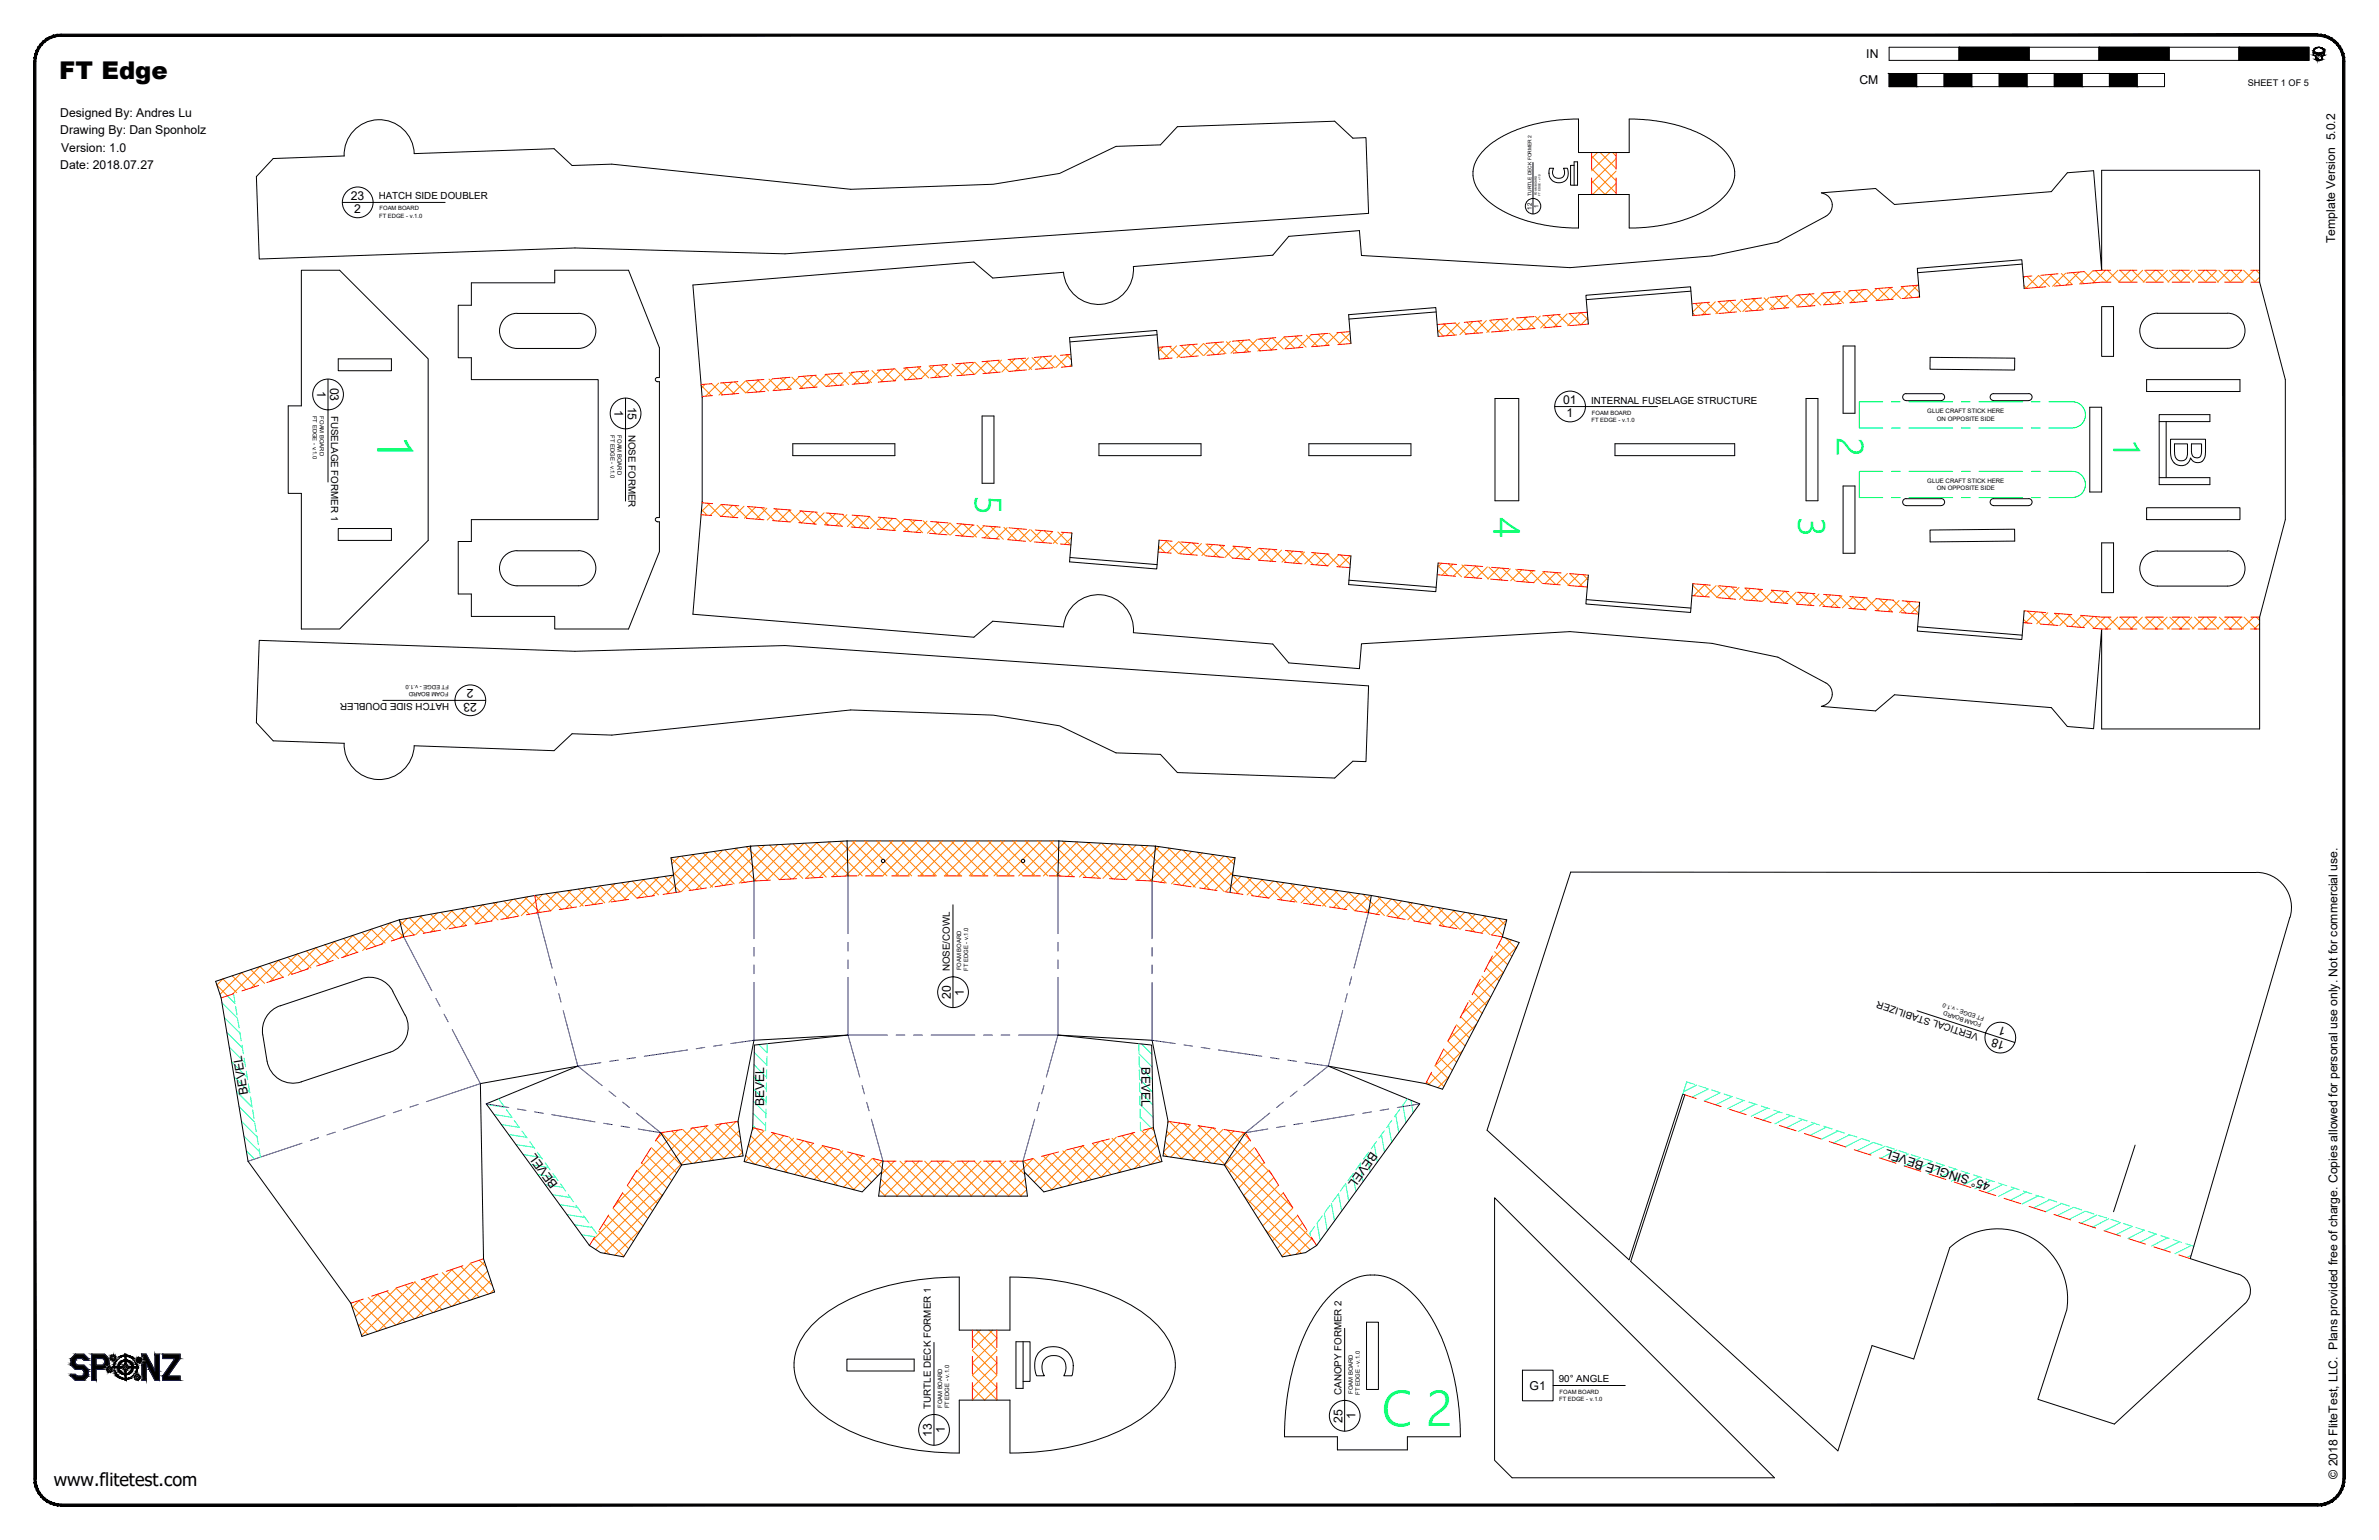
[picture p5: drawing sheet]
<svg xmlns="http://www.w3.org/2000/svg" width="864mm" height="559mm" viewBox="0 0 864 559" stroke-linecap="round" stroke-linejoin="round" font-family="sans-serif">
<defs><g id="words">
<g font-size="18.1" fill="#0f0">
<text x="137" y="159.1" transform="rotate(90 137 159.1)">1</text>
<text x="501.6" y="517.5">C 2</text>
</g>
<g font-size="13.6" fill="#0f0">
<text x="666.8" y="158.7" transform="rotate(90 666.8 158.7)">2</text>
<text x="767.2" y="160.1" transform="rotate(90 767.2 160.1)">1</text>
<text x="354" y="179.6" transform="rotate(90 354 179.6)">5</text>
<text x="542.2" y="187.5" transform="rotate(90 542.2 187.5)">4</text>
<text x="652.9" y="187.7" transform="rotate(90 652.9 187.7)">3</text>
</g>
<text font-size="8.9" x="21.5" y="28.6">FT Edge</text>
<text font-size="6.6" x="19.5" y="539.1">www.flitetest.com</text>
<g font-size="4.4">
<text x="677.5" y="21.1">IN</text>
<text x="675" y="30.6">CM</text>
<text x="21.9" y="42.4">Designed By: Andres Lu</text>
<text x="21.9" y="48.8">Drawing By: Dan Sponholz</text>
<text x="22.2" y="55.1">Version: 1.0</text>
<text x="21.9" y="61.5">Date: 2018.07.27</text>
<text x="127.4" y="72.7">23</text>
<text x="128.6" y="77.4">2</text>
<text x="847.7" y="88.2" transform="rotate(-90 847.7 88.2)">Template Version 5.0.2</text>
<text x="115.1" y="141.9" transform="rotate(90 115.1 141.9)">1</text>
<text x="119.9" y="140.7" transform="rotate(90 119.9 140.7)">03</text>
<text x="223.1" y="148.8" transform="rotate(90 223.1 148.8)">1</text>
<text x="227.9" y="147.6" transform="rotate(90 227.9 147.6)">15</text>
<text x="567.5" y="146.7">01</text>
<text x="568.7" y="151.5">1</text>
<text x="171.9" y="250.2" transform="rotate(-180 171.9 250.2)">2</text>
<text x="173.1" y="254.9" transform="rotate(-180 173.1 254.9)">23</text>
<text x="345.1" y="362.5" transform="rotate(-90 345.1 362.5)">20</text>
<text x="349.9" y="361.3" transform="rotate(-90 349.9 361.3)">1</text>
<text x="728.5" y="373.2" transform="rotate(-163 728.5 373.2)">1</text>
<text x="728.2" y="378.1" transform="rotate(-162 728.2 378.1)">18</text>
<text x="414.4" y="387.3" transform="rotate(90 414.4 387.3)">BEVEL</text>
<text x="90.1" y="397.1" transform="rotate(-99 90.1 397.1)">BEVEL</text>
<text x="277.4" y="401.4" transform="rotate(-90 277.4 401.4)">BEVEL</text>
<text x="497.7" y="417.8" transform="rotate(126 497.7 417.8)">BEVEL</text>
<text x="202.7" y="429.8" transform="rotate(-126 202.7 429.8)">BEVEL</text>
<text x="722.7" y="429.3" transform="rotate(-162 722.7 429.3)">45° SINGLE BEVEL</text>
<text x="555.2" y="504.3">G1</text>
<text x="492.1" y="515" transform="rotate(-90 492.1 515)">1</text>
<text x="338.2" y="521.3" transform="rotate(-90 338.2 521.3)">13</text>
<text x="343" y="520.1" transform="rotate(-90 343 520.1)">1</text>
<text x="487.3" y="516.2" transform="rotate(-90 487.3 516.2)">25</text>
<text x="848.5" y="536.6" transform="rotate(-90 848.5 536.6)">© 2018 FliteTest, LLC. Plans provided free of charge. Copies allowed for personal use only. Not for commercial use.</text>
</g>
<g font-size="3.5">
<text x="137.5" y="72.4">HATCH SIDE DOUBLER</text>
<text x="577.6" y="146.4">INTERNAL FUSELAGE STRUCTURE</text>
<text x="120.2" y="150.8" transform="rotate(90 120.2 150.8)">FUSELAGE FORMER 1</text>
<text x="228.2" y="157.7" transform="rotate(90 228.2 157.7)">NOSE FORMER</text>
<text x="163.1" y="255.2" transform="rotate(-180 163.1 255.2)">HATCH SIDE DOUBLER</text>
<text x="344.8" y="352.5" transform="rotate(-90 344.8 352.5)">NOSE/COWL</text>
<text x="718.5" y="375.2" transform="rotate(-162 718.5 375.2)">VERTICAL STABILIZER</text>
<text x="565.9" y="501.6">90° ANGLE</text>
<text x="487" y="506.2" transform="rotate(-90 487 506.2)">CANOPY FORMER 2</text>
<text x="338" y="511.2" transform="rotate(-90 338 511.2)">TURTLE DECK FORMER 1</text>
</g>
<text font-size="3.3" x="816" y="31.1">SHEET 1 OF 5</text>
<g font-size="2.2">
<text x="556.1" y="76.1" transform="rotate(-90 556.1 76.1)">12</text>
<text x="558.5" y="75.4" transform="rotate(-90 558.5 75.4)">1</text>
<text x="699.6" y="150">GLUE CRAFT STICK HERE</text>
<text x="703.1" y="152.7">ON OPPOSITE SIDE</text>
<text x="699.6" y="175.3">GLUE CRAFT STICK HERE</text>
<text x="703.1" y="177.9">ON OPPOSITE SIDE</text>
</g>
<g font-size="2.1">
<text x="137.8" y="76.4">FOAM BOARD</text>
<text x="137.6" y="79">FT EDGE - v.1.0</text>
<text x="113.6" y="150.9" transform="rotate(90 113.6 150.9)">FT EDGE - v.1.0</text>
<text x="116.1" y="151.1" transform="rotate(90 116.1 151.1)">FOAM BOARD</text>
<text x="577.7" y="153">FT EDGE - v.1.0</text>
<text x="577.9" y="150.5">FOAM BOARD</text>
<text x="221.6" y="157.8" transform="rotate(90 221.6 157.8)">FT EDGE - v.1.0</text>
<text x="224.1" y="158" transform="rotate(90 224.1 158)">FOAM BOARD</text>
<text x="162.8" y="251.2" transform="rotate(-180 162.8 251.2)">FOAM BOARD</text>
<text x="162.9" y="248.6" transform="rotate(-180 162.9 248.6)">FT EDGE - v.1.0</text>
<text x="348.9" y="352.1" transform="rotate(-90 348.9 352.1)">FOAM BOARD</text>
<text x="351.4" y="352.3" transform="rotate(-90 351.4 352.3)">FT EDGE - v.1.0</text>
<text x="719.4" y="371.3" transform="rotate(-162 719.4 371.3)">FOAM BOARD</text>
<text x="720.4" y="368.9" transform="rotate(-162 720.4 368.9)">FT EDGE - v.1.0</text>
<text x="491.1" y="505.8" transform="rotate(-90 491.1 505.8)">FOAM BOARD</text>
<text x="493.6" y="506" transform="rotate(-90 493.6 506)">FT EDGE - v.1.0</text>
<text x="566" y="508.2">FT EDGE - v.1.0</text>
<text x="566.2" y="505.7">FOAM BOARD</text>
<text x="342" y="510.9" transform="rotate(-90 342 510.9)">FOAM BOARD</text>
<text x="344.5" y="511.1" transform="rotate(-90 344.5 511.1)">FT EDGE - v.1.0</text>
</g>
<text font-size="1.8" x="555.9" y="71" transform="rotate(-90 555.9 71)">TURTLE DECK FORMER 2</text>
<g font-size="1.1">
<text x="557.9" y="70.9" transform="rotate(-90 557.9 70.9)">FOAM BOARD</text>
<text x="559.2" y="71" transform="rotate(-90 559.2 71)">FT EDGE - v.1.0</text>
</g>
</g></defs>
<!-- layer: 01 CUT -->
<g fill="none" stroke="#000" stroke-width=".36">
<path d="M150.4 55.7a12.7 12.7 0 0 0-13.2-12.3 12.7 12.7 0 0 0-12.2 13.2l-25.8 .9-6.1 6.6 1 29.9 114.6-4 76.3 2.1 211.8-14.7-.9-27.5-4.8 .2-6.6-6.1-57.1 2-6.2 6.6-16.1 .5-20.5 9.8-24 4-51.8 1.8-86.7-9.1-14.4 .5-6.6-6.1-50.8 1.7M539.3 53.9l2.7-2.3 3.9-2.4 4.7-2.1 3.6-1.3 8.8-1.9 5.2-.6 4.8-.1v12.1h18.4v-12.1l7.7 .4 5 .7 7.4 1.9 5.7 2.3 5 2.9 3.8 3.3 2.2 2.9 .9 1.8 .5 2 .1 2.4-.5 2.3-1 2.2-1.3 1.9-2.6 2.7-3.6 2.6-2.5 1.4-4 1.8-4.4 1.6-9.4 1.9-9 .5v-12.1h-18.4v12.1l-8.6-.5-8.5-1.6-7.2-2.5-6.2-3.4-2.3-1.8-2.3-2.3-1.7-2.3-.8-1.8-.6-2-.1-2.3 .5-2.4 1-2.2zM662.1 70.3l-.9-.3 19.7-1.6 6.8 5.8 57-4.7 5.8-6.8 9.5-.8 2.9 36.2v-36.3h57.4v40.6l9.3 35.4v50.8l-9.3 35.3v40.6h-57.4v-36.3l-2.9 36.2-9.5-.8-5.8-6.8-57-4.7-6.8 5.9-19.7-1.7 .9-.3M662.1 70.3a4.5 4.5 0 0 1 3 3.9 4.5 4.5 0 0 1-2.3 4.3l-17.4 9.3-23.9 5.1-51.6 4.2-75.7-4.4-.7-9-25.7 2.1-5.8 6.8-50.6 4.1M109.4 98.1h13.9l32.1 32.1v65.9l-32.1 32.1h-13.9v-49.2h-4.8v-31.7h4.8zM386.1 98.8l-25.7 2.1-6.9-5.8-102 8.3 3.4 40.9v37.7l-3.4 40.9 102 8.3 6.9-5.8 25.7 2.1a12.7 12.7 0 0 1 13.7-11.7 12.7 12.7 0 0 1 11.6 13.7M411.4 96.7a12.7 12.7 0 0 1-11.6 13.7 12.7 12.7 0 0 1-13.7-11.6M734.1 95.8l-38 3.2M183.2 115.6a6.4 6.4 0 0 1 4.5-1.9h22.2a6.4 6.4 0 0 1 6.4 6.4 6.4 6.4 0 0 1-6.4 6.3h-22.2a6.4 6.4 0 0 1-5.9-3.9 6.4 6.4 0 0 1 1.4-6.9zM521.3 113.2l-31.6 2.6M613.8 105.7l-38 3M614.5 114.5l-.8-10.4-38 3 .9 10.5"/>
<path d="M734.8 104.7l-.9-10.5-37.9 3.2 .8 10.4M762.9 111.3h4.3v18h-4.3zM783.1 113.7h25.5M783.1 113.6a6.4 6.4 0 0 0-6.3 6.4 6.4 6.4 0 0 0 6.3 6.4h25.5a6.4 6.4 0 0 0 6.4-6.4 6.4 6.4 0 0 0-6.4-6.4M122.8 130.2h19.3v4.3h-19.3zM238.6 137h.8v-10.8l-11.2-28.1h-26.8v4.5h-30.3v8.2h-4.8v19h4.8v8h46v50.8h-46v7.9h-4.8v19h4.8v8.2h30.3v4.5h26.8l11.2-28v-10.9h-.8M238.6 138.5h.8v49.3h-.8M238.7 137a.77 .77 0 0 0-.8 .7 .77 .77 0 0 0 .8 .8M420.1 121.5l-31.7 2.6M420.8 130.3l-.9-10.4-31.6 2.6 .8 10.4M522.1 122.1l-.9-10.5-31.6 2.6 .8 10.5M669.1 125.5h4.3v24.5h-4.3z"/>
<path d="M700.7 129.7l30.7 .3-.1 4.3-30.7-.3zM779.2 137.8h33.9v4.3h-33.9zM356.5 150.9h4.3v24.5h-4.3zM542.7 144.6h8.6v37.1h-8.6zM655.6 144.6h4.3v37.1h-4.3zM691.9 142.9h12.7M691.9 145.4h12.7M692 142.8a1.27 1.27 0 0 0-1.3 1.3 1.27 1.27 0 0 0 1.3 1.2M704.7 142.8a1.27 1.27 0 0 1 1.2 1.3 1.27 1.27 0 0 1-1.2 1.2M723 143.1l13.4-.3a1.27 1.27 0 0 1 1.3 1.3 1.27 1.27 0 0 1-1.3 1.2h-12.7a1.26 1.26 0 0 1-1.2-.8 1.26 1.26 0 0 1 .5-1.4zM758.6 147.8h4.3v30.7h-4.3zM287.8 161h37.1v4.3h-37.1z"/>
<path d="M398.9 161h37.1v4.3h-37.1zM475.1 161h37.1v4.3h-37.1zM586.3 161h43.4v4.3h-43.4zM669.1 176.3h4.3v24.5h-4.3zM122.8 191.8h19.3v4.3h-19.3zM238.7 187.8a.77 .77 0 0 0-.8 .7 .77 .77 0 0 0 .8 .8M389.1 193.4l-.8 10.5 31.6 2.6 .9-10.5M691.9 183.5h12.7M691.9 181h12.7M692 180.9a1.27 1.27 0 0 0-1.3 1.3 1.27 1.27 0 0 0 1.3 1.2M700.6 192.3l30.7-.3 .1 4.3-30.7 .3zM704.7 180.9a1.27 1.27 0 0 1 1.2 1.3 1.27 1.27 0 0 1-1.2 1.2"/>
<path d="M723.7 183.5h12.7M723.7 181h12.7M723.7 180.9a1.27 1.27 0 0 0-1.3 1.3 1.27 1.27 0 0 0 1.3 1.2M736.4 180.9a1.27 1.27 0 0 1 1.3 1.3 1.27 1.27 0 0 1-1.3 1.2M762.9 197h4.3v18h-4.3zM779.2 184.2h33.9v4.4h-33.9zM183.2 201.7a6.4 6.4 0 0 1 4.5-1.9h22.2a6.4 6.4 0 0 1 6.4 6.4 6.4 6.4 0 0 1-6.4 6.4h-22.2a6.4 6.4 0 0 1-5.9-4 6.4 6.4 0 0 1 1.4-6.9zM388.4 202.3l31.7 2.6M489.7 210.5l31.6 2.6M490.4 201.7l-.8 10.4 31.6 2.6 .9-10.4M575.8 217.6l38 3.1M576.6 208.7l-.9 10.5 38 3 .8-10.4"/>
<path d="M696.8 218.5l-.8 10.5 37.9 3.1 .9-10.5M778.6 201.8a6.1 6.1 0 0 1 4.5-1.8l25.5-.1a6.4 6.4 0 0 1 6.4 6.4 6.4 6.4 0 0 1-6.4 6.4h-25.5a6.4 6.4 0 0 1-5.9-4 6.4 6.4 0 0 1 1.4-6.9zM411.4 229.6l50.6 4.1 5.8 6.8 25.7 2.1 .7-9 75.7-4.4 51.6 4.3 23.9 5 17.4 9.3a4.5 4.5 0 0 1 2.3 4.3 4.5 4.5 0 0 1-3 3.9M696.1 227.4l38 3.1M150.4 270.6a12.7 12.7 0 0 1-13.2 12.3 12.7 12.7 0 0 1-12.2-13.2l-25.8-.9-6.1-6.6 1-29.8 114.6 3.9 76.3-2.1 211.8 14.7-.9 27.5-4.8-.2-6.6 6.1-57.1-2-6.2-6.6-16.1-.5-20.5-9.8-24-3.9-51.8-1.9-86.7 9.1-14.4-.5-6.6 6.2-50.8-1.8M244.5 317.5l-50.4 7.4-49.1 8.9M272.4 307l-28.8 4.2 1.8 12.6M272.4 307l1.3 12.7M307.5 305.1l-35.1 1.9M307.5 305.1h76.9M307.5 305.1l.3 12.7M384.4 305.1l35.1 1.9"/>
<path d="M384.4 305.1l-.4 12.7M419.5 307l28.8 4.2-1.8 12.6M419.5 307l-1.3 12.7M447.4 317.5l50.4 7.4M819.1 316.6l-248.9-.2-30.4 93.7 51.6 47 19.5-60.1 .7 .3-19.6 60.4 75.2 68.8 12.4-38.2 15.1 4.8 13.1-40.4a25.4 25.4 0 0 1 29.4-3.8 25.4 25.4 0 0 1 13 26.6M819.1 316.5a12.7 12.7 0 0 1 12.2 16.3M145 333.8l-66.7 22.3 2 6 9.7 59.3 37.4 51.5 4 12 48.1-16.1-4-12.1-1.1-63.5 35.4-6.4-33.3 13.7 37.5 51.4 4 2.6 8.4 1.6 21.1-33.4M145 333.8l1.6 6.2M497.8 324.9l49.2 8.9-1.6 6.2 6.1 2-27.9 53.2-6.1-2-35.3-6.4 33.2 13.7-37.4 51.4-4.1 2.6-8.4 1.6-21-33.4M497.8 324.9l-1 6.3M831.2 332.9l-36.1 123.8 17.4 5.7M142.6 359.8l4.4 8.5"/>
<path d="M142.6 359.7a9.6 9.6 0 0 0-11.5-4.6l-29.3 9.9M101.8 364.9a9.6 9.6 0 0 0-6.4 10.6l1.5 9.6a9.6 9.6 0 0 0 12.5 7.5M147.1 368.3a9.6 9.6 0 0 1-5.4 13.5l-32.4 10.8M239.8 411l7.7 11.7M452.1 411l-7.6 11.7M775.1 415.5l-7.9 24.2M247.5 422.7l22.2-3.3-1.8-12.5 5.8-29.4 34.1-1.9-33.9 3.6-.6 30-3.2 12.3 42.9 11 7-7.3M320.5 421.3l-1.5 12.7h54l-1.7-12.7M444.5 422.7l-22.3-3.3 1.8-12.5-5.8-29.4-34.2-1.9 34.1 3.6 .6 30 3.1 12.3-42.9 11-7.1-7.3M542.5 434.6l101.7 101.6h-95.3l-6.4-6.3zM482.9 470l3.8-3.3 4.5-2.6 3.8-1.2 4.3-.2 2.8 .4 4.2 1.5 4.4 2.9 3.8 3.6 3.5 4.5 2.9 4.9 2.6 5.4 2 5.5 2.1 7.2 1.3 6.9 .7 5.7 .5 10.1h-19.2v4.8h-25.4v-4.8h-19.2l.4-9.4 .8-6.4 1.2-6.3 2.2-7.8 2-5.5 2.6-5.5 3.8-6.1zM496.1 479.8h4.3v24.4h-4.3z"/>
<path d="M812.5 462.3a6.4 6.4 0 0 1 2.4 10.8l-47.4 43.6-27.7-8.9 10.4-32.2M295.1 480.5a58.5 58.5 0 0 1 26.7-13.8 104.5 104.5 0 0 1 26.4-3.3v19.2h18.4l.1-19.2a90.9 90.9 0 0 1 44.5 10.5 31.1 31.1 0 0 1 14.7 16.4 19.6 19.6 0 0 1-6.1 19.8 58.5 58.5 0 0 1-26.7 13.9 104.5 104.5 0 0 1-26.5 3.2v-19.2h-18.4v19.2a90.9 90.9 0 0 1-44.5-10.5 31.1 31.1 0 0 1-14.7-16.3 19.6 19.6 0 0 1 6.1-19.9zM307.4 493.2h24.4v4.3h-24.4z"/>
<circle cx="320.6" cy="312.4" r=".62"/>
<circle cx="371.4" cy="312.4" r=".62"/>
</g>
<!-- layer: 04 BEVEL -->
<g fill="none" stroke="#0ff" stroke-width=".36">
<path d="M80.6 363.8l5.6 5.7M81.5 369.2l5.6 5.6M82.4 374.6l5.6 5.6M82.6 361.3l2.7 2.8M83.2 380l5.7 5.6M84.8 360.6l.5 3M85.5 365.2l.5 3.1M86.3 369.9l.5 3.1M87.1 374.6l.5 3.1M87.9 379.3l.5 3.1M275.4 379l3.1 3.1M278.5 378.7v3.1"/>
<path d="M413.4 378.7l.1 3.1M414.4 378.8l3.7 3.7M84.1 385.3l5.7 5.7M85 390.7l5.6 5.7M85.9 396.1l5.6 5.6M88.6 384l.6 3.1M89.4 388.7l.5 3.1M90.1 393.3l.6 3.2M90.9 398.1l.5 3.1M181 398.7l1.9 2.7M273.5 399.5l4.5 4.6M273.6 395.1l4.5 4.6"/>
<path d="M273.6 390.7l4.6 4.6M273.7 386.3l4.6 4.6M273.8 381.9l4.6 4.6M278.2 397.7l-.1 3.2M278.2 392.9v3.2M278.3 388.2v3.2M278.4 383.4v3.2M413.5 382.4l4.7 4.7M413.5 383.4l.1 3.2M413.6 386.9l4.7 4.8M413.6 388.2l.1 3.2M413.7 392.9l.1 3.2 4.7 4.8"/>
<path d="M413.7 391.6l4.7 4.7M413.8 397.7v3.2M510.9 398.7l-1.9 2.7M512.2 399.3l.8 4.5M615.2 393.5l-2.9-.9-1.4 4.4M615.9 393.7l-4.8 2.5M616.7 394l3 1M620.2 395.1l-5.9 3M621.3 395.5l3 1M624.5 396.5l-5.9 3M625.8 397l3 .9M628.7 397.9l-5.8 3"/>
<path d="M630.3 398.4l3 1M633 399.3l-5.9 3M634.9 399.9l3 .9M86.8 401.5l5.6 5.6M87.7 406.8l5.6 5.7M88.6 412.2l5.6 5.7M89.4 417.6l3 3M91.7 402.8l.5 3.1M92.5 407.5l.5 3.1M93.3 412.1l.5 3.2M94.1 416.9l.5 3M176.7 400.8l6.5 1"/>
<path d="M179.3 404.4l6.5 1.1M183.9 402.7l1.8 2.6M184.7 411.7l6.5 1M186.6 406.5l1.9 2.6-6.5-1.1M187.3 415.3l6.5 1M189.5 410.4l1.9 2.5M189.9 418.9l6.6 1.1M192.3 414.2l1.8 2.6M195.1 418.1l1.9 2.5M273.3 408.3l1.1 1.2M273.4 404l4.5 4.5M278 407.2l-.1 3.2"/>
<path d="M278.1 402.5l-.1 3.2M413.8 400.7l4.8 4.8M413.9 402.5v3.2M413.9 405.3l4.1 4.1M414 407.2v3.2M414 409.9l.4 .4M496.3 418.8l1.1 6.4M496.9 418.1l-1.9 2.5M498.9 415.3l1.1 6.4M499.6 414.2l-1.8 2.6M501.5 411.7l1.1 6.4M502.5 410.4l-1.9 2.5"/>
<path d="M504 408.2l1.2 6.3M505.2 406.5l-1.8 2.6M506.7 404.6l1.1 6.4M508.1 402.7l-1.9 2.6M509.3 401l1.1 6.4M637.3 400.7l-5.9 3M639.4 401.3l3 1M641.6 402.1l-5.9 3M643.9 402.8l3 1M645.8 403.4l-5.9 3M648.5 404.3l3 1M650.1 404.8l-5.8 3"/>
<path d="M653 405.7l3 1M654.4 406.2l-5.9 3M657.5 407.2l3 1M658.6 407.6l-5.8 3M662.1 408.7l3 1M663 409l-6 3M666.6 410.2l3 1M667.2 410.4l-5.9 2.9M671.1 411.7l3 .9M671.5 411.8l-5.9 2.9M675.7 413.1l3 1M675.8 413.1l-5.9 3"/>
<path d="M680 414.5l-5.8 3M680.2 414.6l3 1M684.3 415.9l-5.9 3M684.7 416l3 1M688.6 417.3l-5.9 3M689.2 417.5l3 1M692.9 418.7l-5.9 3M693.8 419l3 .9M192.6 422.6l6.5 1M195.2 426.2l6.5 1M197.8 429.9l6.6 1M197.9 421.9l1.8 2.6"/>
<path d="M200.5 433.5l6.5 1M200.7 425.8l1.9 2.6M203.2 437.1l6.5 1M203.5 429.6l1.8 2.6M206.3 433.5l1.9 2.6M209.1 437.4l1.8 2.5M482.8 437.4l-1.9 2.5M483.3 436.7l1.2 6.4M485.6 433.5l-1.8 2.6M485.9 433.1l1.1 6.4M488.4 429.6l-1.9 2.6M488.5 429.6l1.1 6.3"/>
<path d="M491.1 426l1.1 6.3M491.2 425.8l-1.8 2.6M493.7 422.4l1.1 6.4M494 421.9l-1.8 2.6M697.1 420.1l-5.9 3M698.3 420.4l3 1M701.4 421.5l-5.9 3M702.8 421.9l3 1M705.7 422.8l-5.9 3M707.4 423.4l3 1M709.9 424.2l-5.8 3M711.9 424.8l3 1"/>
<path d="M714.3 425.6l-6 3M716.4 426.3l3 1M718.5 427l-5.9 3M720.9 427.8l3.1 1M722.8 428.4l-5.9 3M725.5 429.3l3 1M727.1 429.8l-5.9 2.9M730 430.7l3 1M731.3 431.2l-5.8 2.9M734.5 432.2l3.1 1M735.6 432.5l-5.9 3M739.1 433.7l3 .9"/>
<path d="M739.9 433.9l-5.9 3M743.6 435.1l3 1M744.2 435.3l-5.9 3M748.1 436.6l3.1 1M748.4 436.7l-5.9 3M752.7 438l3 1M752.7 438.1l-5.9 3M757 439.5l-5.9 3M757.2 439.5l3 1M205.8 440.7l6.5 1.1M208.5 444.4l6.5 1M211.1 448l4.9 .8"/>
<path d="M211.9 441.2l1.9 2.6M213.7 451.6l.4 .1M214.7 445l2 2.7M475.5 447.4l.2 1M477.2 445l-1.9 2.7M478.1 443.8l1.1 6.4M480 441.2l-1.8 2.6M480.7 440.2l1.1 6.4M761.2 440.9l-5.8 3M761.7 441l3.1 1M765.5 442.2l-5.9 3M766.2 442.5l3.1 1"/>
<path d="M769.8 443.6l-5.9 3M770.8 444l3 .9M774.1 445l-5.9 3M775.3 445.4l3 1-5.8 3M779.8 446.9l3.1 1M782.6 447.8l-5.8 3M784.4 448.4l3 .9M786.9 449.2l-5.9 2.9M788.9 449.8l3 1M791.2 450.5l-5.9 3M793.4 451.3l3 .9M795.4 455.5l-1.6 .8"/>
<path d="M795.5 451.9l-5.9 3"/>
</g>
<!-- layer: 02 SCORE -->
<g fill="none" stroke="#f00" stroke-width=".36">
<path d="M577.8 55.3v6.1M586.7 55.3v6.1M577.8 64.6v6M586.7 64.6v6M747.1 99.4l-6.3 .5M756.6 98.6l-6.3 .5M766.2 98.1l-6.5 .2M769.4 98.1h6.3M778.9 98.1h6.3M788.4 98.1h6.4M797.9 98.1h6.4M807.5 98.1h6.3"/>
<path d="M817 98.1h3.3M528.4 117.2l-6.7 .6M537.9 116.4l-6.4 .6M547.4 115.7l-6.3 .5M547.7 119.9l-6.3 .6M556.9 114.9l-6.4 .5M557.2 119.2l-6.3 .5M566.4 114.1l-6.4 .5M566.7 118.4l-6.3 .5M576.2 113.3l-6.7 .5M576.6 117.6l-6.7 .6M620.5 109.7l-6.3 .5"/>
<path d="M620.9 114l-6.4 .5M630 108.9l-6.3 .5M630.4 113.2l-6.4 .5M639.5 108.1l-6.3 .6M639.8 112.4l-6.3 .5M649 107.3l-6.3 .6M649.4 111.7l-6.4 .5M658.5 106.6l-6.3 .5M658.8 110.9l-6.3 .5M668 105.8l-6.3 .5M668.4 110.1l-6.4 .5M677.5 105.1l-6.4 .5"/>
<path d="M677.8 109.3l-6.3 .6M687 104.3l-6.3 .5M687.3 108.6l-6.3 .5M696.5 103.5l-6.4 .5M696.8 107.8l-6.3 .5M737.6 100.1l-3.2 .3M742.6 104.1l-7.8 .6M752.1 103.3l-6.3 .5M766.3 102.4h-3.2l-7.8 .6M769.5 102.4h6.3M779 102.4h6.3M788.5 102.4h6.4"/>
<path d="M798 102.4h6.4M807.6 102.4h6.3M817.1 102.4h3.2M258.3 139.2l-3.8 .3M267.9 138.5l-6.4 .5M277.3 137.7l-6.3 .5M286.8 136.9l-6.3 .6M296.3 136.2l-6.3 .5M305.8 135.4l-6.3 .5M306.2 139.7l-6.4 .5M315.3 134.6l-6.3 .5M315.7 138.9l-6.4 .5"/>
<path d="M324.8 133.8l-6.3 .5M325.2 138.1l-6.4 .5M334.3 133l-6.3 .6M334.6 137.4l-6.3 .4M343.8 132.3l-6.3 .5M344.2 136.6l-6.4 .5M353.3 131.5l-6.4 .5M353.6 135.8l-6.3 .5M362.8 130.7l-6.3 .6M363.1 135l-6.3 .6M372.3 130l-6.4 .5M372.6 134.2l-6.3 .6"/>
<path d="M381.8 129.2l-6.3 .5M382.1 133.5l-6.3 .5M388.8 128.6l-3.9 .3M389.1 132.9l-3.8 .3M425.2 125.6l-4.8 .4M425.5 129.9l-4.7 .4M434.6 124.9l-6.3 .5M435 129.2l-6.3 .5M444.2 124.1l-6.4 .5M444.5 128.4l-6.3 .5M453.6 123.3l-6.3 .5M454 127.6l-6.3 .5"/>
<path d="M463.1 122.5l-6.3 .6M463.5 126.8l-6.3 .5M472.6 121.8l-6.3 .5M473 126l-6.4 .6M482.1 121l-6.3 .5M482.5 125.3l-6.3 .5M490.1 120.3l-4.8 .4M490.4 124.7l-4.8 .3M528.8 121.5l-6.7 .6M538.2 120.7l-6.3 .5M258.7 143.6l-3.8 .3M268.2 142.8l-6.4 .5"/>
<path d="M277.7 142l-6.4 .5M287.1 141.2l-6.3 .5M296.7 140.4l-6.4 .6M254.5 186.8l3.8 .3M254.9 182.4l3.8 .3M261.5 187.3l6.4 .6M261.8 183l6.4 .5M271 188.1l6.3 .5M271.3 183.8l6.4 .5M280.5 188.9l6.3 .5M280.8 184.6l6.3 .5M290 189.6l6.3 .6"/>
<path d="M290.3 185.4l6.4 .5M299.5 190.4l6.3 .5M299.8 186.1l6.4 .6M309 191.2l6.3 .5M309.3 186.9l6.4 .5M318.5 192l6.3 .5M318.8 187.7l6.4 .5M328 192.8l6.3 .5M328.3 188.5l6.3 .4M337.5 193.5l6.3 .6M337.8 189.2l6.4 .5M346.9 194.3l6.4 .5"/>
<path d="M347.3 190l6.3 .5M356.5 195.1l6.3 .5M356.8 190.8l6.3 .5M365.9 195.8l6.4 .6M366.3 191.5l6.3 .6M375.5 196.6l6.3 .5M375.8 192.3l6.3 .6M384.9 197.4l3.9 .3M385.3 193.1l3.8 .3M420.8 196l4.7 .4M428.7 196.6l6.3 .6M438.2 197.4l6.3 .5"/>
<path d="M447.7 198.2l6.3 .5M457.2 199l6.3 .5M466.6 199.8l6.4 .5M420.4 200.3l4.8 .4M428.3 201l6.3 .5M437.8 201.7l6.4 .5M447.3 202.5l6.3 .5M456.8 203.3l6.3 .5M466.3 204l6.3 .6M475.8 204.8l6.3 .5M476.2 200.5l6.3 .6M485.3 205.6l4.8 .4"/>
<path d="M485.6 201.3l4.8 .4M521.7 208.5l6.7 .6M522.1 204.3l6.7 .5M531.5 209.4l6.4 .5M531.9 205.1l6.3 .5M541.1 210.1l6.3 .6M541.4 205.9l6.3 .5M550.5 210.9l6.4 .5M550.9 206.6l6.3 .6M560 211.7l6.4 .5M560.4 207.4l6.3 .5M569.5 212.5l6.7 .5"/>
<path d="M569.9 208.1l6.7 .6M614.2 216.1l6.3 .5M614.5 211.8l6.4 .5M623.7 216.9l6.3 .5M624 212.6l6.4 .5M633.2 217.7l6.3 .5M633.5 213.4l6.3 .5M642.7 218.4l6.3 .6M643 214.2l6.4 .4M652.2 219.2l6.3 .6M652.5 214.9l6.3 .5M662 215.7l6.4 .5"/>
<path d="M671.5 216.5l6.3 .5M681 217.2l6.3 .6M690.5 218l6.3 .5M661.7 220l6.3 .5M671.1 220.7l6.4 .6M680.7 221.5l6.3 .5M690.1 222.3l6.4 .5M734.4 225.9l3.2 .3M734.8 221.6l7.8 .7M740.8 226.5l6.3 .5M745.8 222.5l6.3 .5M750.3 227.2l6.3 .5"/>
<path d="M755.3 223.3l7.8 .6h3.2M759.7 228l6.5 .2M769.4 228.2h6.3M769.5 223.9h6.3M778.9 228.2h6.3M779 223.9h6.3M788.4 228.2h6.4M788.5 223.9h6.4M797.9 228.2h6.4M798 223.9h6.4M807.5 228.2h6.3M807.6 223.9h6.3"/>
<path d="M817 228.2h3.3M817.1 223.9h3.2M279.7 319.4l-6 .3-4.7 .7M289.2 318.8l-6.4 .4M298.7 318.3l-6.3 .4M311 317.8l-9.1 .3M314.2 317.8h6.3M323.7 317.8h6.4M333.2 317.8h6.4M342.8 317.8h6.3M352.3 317.8h6.3M361.8 317.8h6.4"/>
<path d="M371.3 317.8h6.4M380.9 317.8l9.1 .3M393.2 318.3l6.4 .4M402.7 318.8l6.3 .4M412.2 319.4l6 .3 4.7 .7M150.5 339.2l-3.9 .8-4.6 1.5M159.9 337.5l-6.3 1.2M169.3 335.8l-6.3 1.2M178.6 334.2l-6.2 1.1M188 332.5l-6.2 1.1M194.1 324.9l1.1 6.3M195.2 331.2l-4 .7"/>
<path d="M199.9 330.5l-4.7 .7M209.3 329.1l-6.3 .9M218.7 327.8l-6.3 .9M228.2 326.4l-6.3 .9M237.6 325l-6.3 .9M247 323.6l-6.3 .9M256.4 322.2l-6.3 .9M265.9 320.8l-6.3 1M426.1 320.8l6.3 1M435.5 322.2l6.3 .9M444.9 323.6l6.3 .9M454.3 325l6.3 .9"/>
<path d="M463.8 326.4l6.3 .9M473.2 327.8l6.3 .9M482.6 329.1l6.3 .9M492 330.5l8.7 1.4M503.9 332.5l6.2 1.1M513.2 334.2l6.3 1.1M522.6 335.8l6.3 1.2M532 337.5l6.2 1.2M541.4 339.2l4 .8-2.2 4.1M93.9 357.6l-6.1 2M102.9 354.6l-6.1 1.9M111.9 351.5l-6 2.1"/>
<path d="M121 348.5l-6.1 2M130 345.5l-6 2M139 342.4l-6 2.1M537.3 355.3l-2.9 5.7M541.8 346.9l-3 5.6M84.8 360.6l-4.5 1.5M528.5 372.2l-2.9 5.6M532.9 363.8l-2.9 5.6M519.7 389.1l-2.2 4.1M524.1 380.6l-2.9 5.7M611.6 397.3l4.1 1.3M618.8 399.5l6 2"/>
<path d="M236.2 416.7l-3.4 5.4M247.6 409.9l-7.8 1.1-1.9 3M257 408.5l-6.3 .9M267.9 406.9l-7.7 1.1M273.3 409.2l3.6 .9M280 410.9l6.2 1.6M289.2 413.3l6.2 1.6M298.5 415.7l6.1 1.5M307.7 418l6.1 1.6M384.2 418l-6.1 1.6M393.5 415.7l-6.2 1.5M402.7 413.3l-6.2 1.6"/>
<path d="M411.9 410.9l-6.1 1.6M418.7 409.2l-3.7 .9M424 406.9l7.8 1.1M434.9 408.5l6.3 .9M444.3 409.9l7.8 1.1 1.9 3M455.7 416.7l3.4 5.4M627.8 402.5l6.1 2M636.9 405.5l6 1.9M645.9 408.4l6.1 1.9M655 411.3l6.1 2M664 414.2l6.1 2M673.1 417.2l6.1 1.9"/>
<path d="M226 432.8l-3.3 5.4M231.1 424.8l-3.3 5.3M316.9 420.4l3.6 .9h4.8M328.5 421.3h6.3M338 421.3h6.4M347.5 421.3h6.4M357.1 421.3h6.3M375 420.4l-3.7 .9h-4.7M460.8 424.8l3.4 5.3M465.8 432.8l3.5 5.4M682.2 420.1l6.1 2M691.2 423.1l6.1 1.9"/>
<path d="M700.3 426l6.1 2M709.4 428.9l6 2M718.4 431.9l6.1 1.9M727.5 434.8l6.1 2M736.6 437.7l6 2M168 459.3l-6 2M175.5 456.7l-4.5 1.6M215.9 448.9l-1.9 3M221 440.9l-3.4 5.3M471 440.9l3.3 5.3M476 448.9l2 3M745.6 440.7l6.1 2"/>
<path d="M754.7 443.6l6 2M763.8 446.6l6 1.9M772.8 449.5l6 1.9M781.9 452.4l6 2M791 455.4l4.1 1.3M131.9 471.4l-4.5 1.5M140.9 468.4l-6 1.9M149.9 465.3l-6 2M159 462.3l-6 2M353 482.6v6.4M353 492.2v6.3M361.9 482.6v6.4"/>
<path d="M361.9 492.2v6.3M353 501.7v6.3M361.9 501.7v6.3"/>
</g>
<!-- layer: 06 CAVITY -->
<g fill="none" stroke="#ff7f00" stroke-width=".36">
<path d="M577.8 56.7l8.9 8.9M579.9 55.3l-2.1 2.2M580.9 55.3l5.8 5.8M584.4 55.3l-6.6 6.7M585.4 55.3l1.3 1.3M586.7 57.6l-8.9 8.9M577.8 65.7l4.9 4.9M577.8 61.2l8.9 8.9M586.7 62.1l-8.5 8.5-.4-.4M586.7 66.6l-4.1 4M740 99.9l4 4.1M740 99.9l-4.7 4.8"/>
<path d="M744.2 99.6l3.9 4M744.9 99.5l-4.7 4.8M748.3 99.3l4 4M749.8 99.2l-4.7 4.7M752.5 98.9l4 4M754.7 98.8l-4.7 4.7M756.6 98.6l4 4M759.6 98.4l-4.7 4.7M760.7 98.3l4.2 4.1M764.4 98.1l-4.7 4.6M765.1 98.1l4.3 4.3M768.8 98.1l-4.3 4.3"/>
<path d="M769.6 98.1l4.3 4.3M773.3 98.1l-4.3 4.3M774 98.1l4.3 4.3M777.8 98.1l-4.3 4.3M778.5 98.1l4.4 4.3M782.3 98.1l-4.3 4.3M783 98.1l4.3 4.3M786.8 98.1l-4.3 4.3M787.5 98.1l4.3 4.3M791.3 98.1l-4.3 4.3M792 98.1l4.4 4.3M795.8 98.1l-4.4 4.3"/>
<path d="M796.5 98.1l4.3 4.3M800.3 98.1l-4.3 4.3M801 98.1l4.3 4.3M804.8 98.1l-4.3 4.3M805.5 98.1l4.3 4.3M809.3 98.1l-4.4 4.3M810 98.1l4.3 4.3M813.8 98.1l-4.3 4.3M814.5 98.1l4.3 4.3M818.2 98.1l-4.3 4.3M819 98.1l1.3 1.3M521.9 119.8l2 2.1"/>
<path d="M524.1 117.6l4 4M524.9 117.5l-3 3M528.3 117.2l4 4M529.8 117.1l-4.7 4.7M532.4 116.9l4 4M534.7 116.7l-4.8 4.7M536.5 116.5l4.1 4M539.6 116.3l-4.7 4.7M540.7 116.2l4 4M544.4 115.9l-4.7 4.7M544.9 115.9l4 4M549 115.5l4 4"/>
<path d="M549.3 115.5l-4.7 4.7M553.2 115.2l4 4M554.2 115.1l-4.7 4.7M557.3 114.8l4.1 4M559.1 114.7l-4.7 4.7M561.5 114.5l4 4M564 114.3l-4.7 4.7M565.6 114.2l4 4M568.9 113.9l-4.7 4.7M569.8 113.8l4 4.1M573.8 113.5l-4.7 4.7M574 113.5l2.4 2.5"/>
<path d="M576.4 115.4l-2.4 2.4M614.5 113.6l.8 .8M615.4 110.1l4 4M617.8 109.9l-3.4 3.3M619.6 109.8l4 4M622.7 109.5l-4.7 4.7M627.6 109.1l-4.7 4.7M627.9 109.1l4 4M632 108.7l4.1 4M632.4 108.7l-4.6 4.7-4-4M636.2 108.4l4 4M637.4 108.3l-4.8 4.7"/>
<path d="M640.4 108.1l3.9 4M642.2 107.9l-4.7 4.7M644.5 107.7l4 4.1M647.1 107.5l-4.7 4.8M648.7 107.4l4 4M652 107.1l-4.7 4.8M652.8 107l4 4.1M656.9 106.7l-4.7 4.8M657 106.7l4 4M661.1 106.4l4 4M661.8 106.3l-4.7 4.8M665.3 106l4 4"/>
<path d="M666.7 105.9l-4.7 4.7M669.4 105.7l4 4M671.6 105.5l-4.7 4.7M673.6 105.4l4 4M676.4 105.1l-4.7 4.7M677.7 105l4 4M681.4 104.7l-4.8 4.7M681.9 104.7l4 4M686 104.4l4 3.9M686.3 104.3l-4.8 4.7M690.2 104l4 4M691.1 103.9l-4.7 4.7"/>
<path d="M694.3 103.7l2.4 2.3M696 103.5l-4.7 4.7M696.8 107.2l-.6 .6M734.7 103.6l1 1M735.1 100.3l-.6 .7M735.8 100.3l4.1 4M820.3 100.5l-1.9 1.9M254.5 139.8l3.8 3.8M255.9 139.4l-1.3 1.4M258.4 139.2l4 4.1M260.9 139l-4.8 4.8M262.5 138.9l4.1 4"/>
<path d="M265.7 138.6l-4.7 4.8M266.7 138.5l4 4.1M270.6 138.2l-4.7 4.8M270.8 138.2l4 4M275 137.9l4 4M275.5 137.8l-4.7 4.8M279.2 137.6l4 4M280.4 137.5l-4.7 4.7M283.3 137.2l4 4M285.3 137.1l-4.7 4.7M287.4 136.9l4.1 4M290.2 136.7l-4.7 4.7"/>
<path d="M291.6 136.5l4 4M295.1 136.3l-4.7 4.7M295.8 136.2l4 4M303.9 139.9l-4-4-4.7 4.7M304.1 135.5l4 4M304.9 135.5l-4.8 4.7M308.2 135.2l4 4M309.7 135.1l-4.7 4.7M312.4 134.8l4 4M314.6 134.7l-4.7 4.7M316.5 134.5l4 4M319.5 134.3l-4.7 4.7"/>
<path d="M320.7 134.2l4 3.9M324.4 133.8l-4.7 4.8M324.8 133.8l4 4M329 133.5l4 4M329.3 133.4l-4.7 4.8M333.1 133.1l4.1 4.1M334.2 133l-4.7 4.8M337.3 132.8l4 4M339.1 132.6l-4.7 4.8M341.4 132.4l4 4.1M344 132.2l-4.8 4.8M345.6 132.1l4 4"/>
<path d="M348.9 131.8l-4.7 4.8M349.8 131.8l3.9 4M353.7 131.4l-4.7 4.8M353.9 131.4l4 4.1M358 131.1l4.1 4M358.6 131.1l-4.7 4.7M362.2 130.8l4 4M363.6 130.7l-4.8 4.7M366.3 130.4l4 4M368.4 130.3l-4.7 4.7M370.5 130.1l4 4M373.3 129.9l-4.7 4.7"/>
<path d="M374.7 129.8l3.9 4M378.2 129.5l-4.7 4.7M378.8 129.4l4 4M382.9 129.1l4.1 4M383.1 129.1l-4.7 4.7M387.1 128.7l1.9 1.9M388 128.7l-4.8 4.7M389.1 132.1l-.9 .9M420.5 126.1l3.8 3.9M422.2 125.9l-1.6 1.6M424.5 125.7l4 4M427.1 125.5l-4.7 4.7"/>
<path d="M428.6 125.3l4 4.1M432 125l-4.7 4.8M432.8 125l4 4M440.9 128.7l-4-4-4.7 4.7M441.1 124.4l4 3.9M441.8 124.3l-4.8 4.7M445.2 124l4 4M446.6 123.9l-4.7 4.7M449.4 123.7l4 4M451.6 123.5l-4.8 4.7M453.5 123.3l4 4M456.4 123.1l-4.7 4.7"/>
<path d="M457.7 123l4 4M461.3 122.7l-4.7 4.7M461.8 122.6l4 4M466 122.3l4 4M466.2 122.3l-4.7 4.7M470.1 122l4 3.9M471.1 121.9l-4.7 4.7M474.3 121.6l4 4M476 121.5l-4.7 4.7M478.4 121.3l4.1 4M480.9 121.1l-4.7 4.7M482.6 120.9l4 4.1"/>
<path d="M485.8 120.7l-4.8 4.7M486.7 120.6l3.7 3.6M490.1 120.9l-4.2 4.1M254.7 184.9l2 2.1M256.9 182.6l4.7 4.8M257.6 182.7l-3 3M261.7 183l4.8 4.8M261.8 183l-4 4M265.9 183.3l-4 4.1M266.7 183.4l4.7 4.8M270.1 183.7l-4 4M271.5 183.8l4.7 4.8"/>
<path d="M274.3 184l-4.1 4.1M276.4 184.2l4.7 4.7M278.4 184.4l-4 4M281.3 184.6l4.8 4.7M282.5 184.7l-4 4M286.2 185l4.7 4.7 4.1-4M286.7 185.1l-4 3.9M290.8 185.4l-3.9 4M291.1 185.4l4.7 4.7M296 185.8l4.7 4.7M299.2 186.1l-4.1 4M300.9 186.2l4.7 4.7"/>
<path d="M303.3 186.4l-4 4M305.8 186.6l4.7 4.7M307.4 186.8l-4 3.9M310.7 187l4.7 4.7M311.6 187.1l-4 4M315.5 187.4l4.7 4.7M315.7 187.4l-3.9 4M319.9 187.8l-4 4M320.4 187.8l4.8 4.7M324.1 188.1l-4.1 4M325.3 188.2l4.8 4.7M328.2 188.5l-4 4"/>
<path d="M330.2 188.6l4.7 4.7M332.3 188.8l-4 4M335.1 189l4.7 4.7M336.5 189.1l-4 4M340 189.4l4.7 4.7M340.7 189.4l-4 4.1M344.8 189.8l-4 4M344.9 189.8l4.7 4.7M349 190.1l-4.1 4.1M349.8 190.2l4.7 4.7M353.1 190.5l-4 4M354.7 190.6l4.7 4.7"/>
<path d="M357.2 190.8l-3.9 4M359.5 191l4.7 4.7M361.4 191.1l-4 4.1M364.4 191.4l4.8 4.7M365.6 191.5l-4 4M369.4 191.8l4.7 4.7M369.7 191.8l-4 4M373.9 192.2l-4 4M374.2 192.2l4.7 4.7M378 192.5l-4 4M379.1 192.6l4.7 4.7M382.2 192.9l-4 3.9"/>
<path d="M384 193l4.7 4.7M386.3 193.2l-4 4M388.9 193.4l.2 .2M389 195l-2.5 2.5M420.6 198.2l2.3 2.3M423.1 196.2l4.7 4.7M423.7 196.2l-3.2 3.2M427.8 196.6l-4 4M428 196.6l4.7 4.7M432 196.9l-4 4M432.9 197l4.7 4.7M436.1 197.2l-3.9 4.1"/>
<path d="M437.8 197.4l4.7 4.7M440.3 197.6l-4 4M442.7 197.8l4.7 4.7M444.5 197.9l-4.1 4M447.5 198.2l4.8 4.7M448.6 198.3l-4 4M452.5 198.6l4.7 4.7M452.8 198.6l-4.1 4M456.9 199l-4 3.9M457.4 199l4.7 4.7M461 199.3l-3.9 4M462.2 199.4l4.7 4.7"/>
<path d="M465.2 199.6l-4 4M467.1 199.8l4.8 4.7M469.4 200l-4 4M472 200.2l4.7 4.7M473.5 200.3l-4 4M476.9 200.6l4.7 4.7M477.7 200.7l-4.1 3.9M481.8 201l4.7 4.7M481.8 201l-4 4M486 201.3l-4 4M486.7 201.4l3.5 3.4M490.1 201.6l-4 4.1"/>
<path d="M522 205.2l3.6 3.7M523.3 204.4l-1.4 1.4M525.8 204.6l4.7 4.7M527.5 204.7l-4 4M530.7 205l4.7 4.7M531.6 205l-4 4M535.6 205.4l4.7 4.7M535.8 205.4l-4 4M539.9 205.7l-4 4M540.5 205.8l4.7 4.7M544.1 206.1l-4 4M545.4 206.2l4.7 4.7"/>
<path d="M548.3 206.4l-4.1 4M550.2 206.6l4.8 4.7M552.4 206.8l-4 3.9M555.1 207l4.8 4.7M556.5 207.1l-4 4M560 207.4l4.7 4.7M560.7 207.4l-4 4M564.9 207.8l-4 4M564.9 207.8l4.7 4.7M569 208.1l-4 4M569.8 208.1l4.7 4.8M573.2 208.4l-4.1 4.1"/>
<path d="M574.7 208.5l1.7 1.8M576.5 209.6l-3.2 3.2M614.5 212.4l4.1 4.1M614.7 211.8l-.2 .2M618.7 212.2l4.7 4.7M618.8 212.2l-4 4M623 212.5l-4.1 4M623.6 212.6l4.7 4.7M627.1 212.9l-4 3.9M628.5 213l4.7 4.7M631.3 213.2l-4 4M633.4 213.4l4.7 4.7"/>
<path d="M635.4 213.5l-3.9 4M638.2 213.8l4.8 4.7M639.6 213.9l-4 4M643.2 214.2l4.7 4.7M643.8 214.2l-4.1 4M647.9 214.5l-4 4M648 214.5l4.7 4.8M652 214.9l-4 4M652.9 214.9l4.7 4.8M656.2 215.2l-4 4M657.8 215.3l4.8 4.8M660.3 215.5l-3.9 4.1"/>
<path d="M662.7 215.7l4.7 4.8M664.5 215.9l-4 4M667.6 216.1l4.7 4.7M668.7 216.2l-4.1 4.1M672.5 216.5l4.7 4.7M672.8 216.6l-4 4M676.9 216.9l-4 4M677.4 216.9l4.7 4.7M681.1 217.2l-4 4M682.3 217.3l4.7 4.7M685.2 217.6l-3.9 4M687.2 217.7l4.7 4.7"/>
<path d="M689.4 217.9l-4 4M692 218.1l4.5 4.5M693.6 218.3l-4.1 4M696.7 219.6l-3 3M734.5 224.7l1.4 1.4M735.1 221.6l-.3 .3M736 221.7l4.8 4.8M739.2 222l-4 4M740.9 222.1l4.8 4.8M743.4 222.3l-4 4.1M745.9 222.5l4.7 4.7M747.5 222.7l-4 4"/>
<path d="M750.7 222.9l4.7 4.7M751.7 223l-4 4M755.6 223.3l4.7 4.7M755.8 223.3l-4 4M760 223.7l-4 4M760.5 223.7l4.6 4.5M764.2 223.9l-4.1 4.1M765.2 223.9l4.3 4.3M768.7 223.9l-4.3 4.3M769.7 223.9l4.3 4.3M773.2 223.9l-4.3 4.3M774.2 223.9l4.3 4.3"/>
<path d="M777.7 223.9l-4.3 4.3M778.7 223.9l4.3 4.3M782.2 223.9l-4.3 4.3M783.2 223.9l4.3 4.3M786.7 223.9l-4.3 4.3M787.7 223.9l4.3 4.3M791.1 223.9l-4.3 4.3M792.1 223.9l4.4 4.3M795.7 223.9l-4.4 4.3M796.7 223.9l4.3 4.3M800.1 223.9l-4.3 4.3M801.1 223.9l4.3 4.3"/>
<path d="M804.6 223.9l-4.3 4.3M805.6 223.9l4.4 4.3M809.1 223.9l-4.3 4.3M810.1 223.9l4.3 4.3M813.6 223.9l-4.3 4.3M814.6 223.9l4.3 4.3M818.1 223.9l-4.3 4.3M819.1 223.9l1.2 1.2M820.3 226.3l-2 1.9M228.5 319.9l-7.5 7.5M229.6 319.7l5.6 5.6M233.5 319.2l5.6 5.5"/>
<path d="M233.8 319.1l-7.5 7.5M237.4 318.6l5.6 5.6M239.1 318.3l-7.6 7.6M241.3 318l5.6 5.6M243.6 311.3l11.2 11.2M244.3 317.6l-7.5 7.5M244.4 316.5l6.4 6.5M246.6 310.8l-2.7 2.7M247.5 310.7l11.2 11.2M251.4 310.1l11.2 11.2M251.8 310l-7.3 7.4M255.3 309.6l11.2 11.1"/>
<path d="M257.1 309.3l-15 15M259.2 309l11.2 11.2M262.3 308.5l-15 15M263.1 308.4l11.3 11.2M267.1 307.8l11.6 11.6M267.6 307.7l-15 15.1M271 307.2l11.9 12M272.9 307l-15.1 15M275.1 306.9l12 12M277.6 306.7l-14.5 14.5M279.4 306.7l12 12M282.3 306.5l-14 14"/>
<path d="M283.6 306.4l12.1 12.1M287.1 306.2l-13.4 13.5M287.9 306.2l12 12.1M291.8 306l-13.4 13.4M292.2 306l12 12M296.4 305.7l12.1 12.1M296.6 305.7l-13.5 13.5M300.7 305.5l7 7M301.3 305.5l-13.4 13.4M304.9 305.3l12.6 12.5M306.1 305.2l-13.5 13.4M307.7 312.5l-5.6 5.6"/>
<path d="M307.7 312.5l5.3 5.3M309.3 305.1l12.7 12.7M310.6 305.1l-13.2 13.3M313.8 305.1l6.6 6.7M315.1 305.1l-7.4 7.4M318.3 305.1l12.7 12.7M319.6 305.1l-12.8 12.8M320.7 313.1l-4.8 4.7M322.8 305.1l12.7 12.7M324.1 305.1l-12.7 12.7M327.2 305.1l12.7 12.7M328.6 305.1l-7.4 7.4 5.3 5.3"/>
<path d="M331.7 305.1l12.8 12.7M333.1 305.1l-12.7 12.7M336.2 305.1l12.7 12.7M337.6 305.1l-12.7 12.7M340.7 305.1l12.7 12.7M342.1 305.1l-12.7 12.7M345.2 305.1l12.7 12.7M346.6 305.1l-12.7 12.7M349.7 305.1l12.7 12.7M351 305.1l-12.7 12.7M354.2 305.1l12.7 12.7M355.6 305.1l-12.7 12.7"/>
<path d="M358.7 305.1l12.7 12.7M360 305.1l-12.7 12.7M363.2 305.1l7.6 7.7M364.5 305.1l-12.7 12.7M367.7 305.1l12.7 12.7M369 305.1l-12.7 12.7M370.7 312.4l-5.4 5.4M371 312.9l4.9 4.9M372.1 305.1l12.8 12.8M373.5 305.1l-12.7 12.7M376.6 305.1l13 13M378 305.1l-6.7 6.7"/>
<path d="M381.1 305.1l13.3 13.3M382.5 305.1l-12.7 12.7M385.7 305.2l13.4 13.4M386.9 305.3l-12.6 12.5M390.4 305.4l13.5 13.5M391.1 305.5l-12.3 12.3M395.2 305.7l13.4 13.5M395.4 305.7l-12.2 12.1M399.6 305.9l-12 12.1M399.9 306l13.5 13.4M403.9 306.2l-12.1 12M404.7 306.2l13.4 13.5"/>
<path d="M408.2 306.4l-12.1 12.1M409.4 306.5l14 13.9M412.4 306.6l-12 12.1M414.2 306.7l14.4 14.5M416.7 306.9l-12.1 12M418.9 307l15 15M420.8 307.2l-12 12M424.1 307.7l15.1 15.1M424.7 307.8l-11.6 11.6M428.6 308.4l-11.2 11.2M429.4 308.5l15 15M432.6 309l-11.3 11.1"/>
<path d="M434.6 309.3l15.1 15M436.5 309.5l-11.2 11.2M439.9 310l15 15.1M440.4 310.1l-11.2 11.2M444.3 310.6l-11.2 11.3M445.2 310.8l2.8 2.8M447.6 316.4l-6.7 6.6M448.2 311.2l-11.2 11.3M450.5 318l-5.6 5.6M452.7 318.3l7.5 7.5M454.4 318.6l-5.6 5.5M458 319.1l7.5 7.5"/>
<path d="M458.3 319.1l-5.6 5.6M462.2 319.7l-5.6 5.6M463.2 319.9l7.6 7.5M128 339.4l5.1 5.1M128.2 339.4l-10.1 10M131.4 338.3l5 5M134.8 337.2l5 5M134.9 337.1l-10 10.1M138.1 336l5.1 5.1M141.5 335l5 5M141.7 334.9l-10.1 10M144.9 333.8l5.4 5.5"/>
<path d="M147.8 333.3l-9.4 9.4M148.6 333.1l5.5 5.5M152.5 332.4l5.4 5.5M153.2 332.3l-8.1 8.1M156.3 331.7l5.4 5.5M158.8 331.3l-7.9 7.9M160.1 331.1l5.5 5.4M163.9 330.4l5.5 5.4M164.2 330.3l-7.9 7.9M167.7 329.7l5.4 5.5M169.7 329.3l-7.9 7.9M171.5 329l5.5 5.5"/>
<path d="M175.2 328.4l-7.9 7.8M175.3 328.3l5.5 5.5M179.1 327.6l5.5 5.5M180.6 327.4l-7.9 7.9M182.9 327l5.5 5.4M186.1 326.4l-7.8 7.9M186.7 326.3l5.5 5.4M190.5 325.6l5.5 5.5M191.6 325.4l-7.9 7.9M197 324.5l-7.8 7.8M198.2 324.3l5.7 5.6M206.1 323.2l5.6 5.6"/>
<path d="M207.5 322.9l-7.6 7.6-5.6-5.6M207.8 329.3l-5.6-5.6-7.5 7.6M210 322.6l5.6 5.6M212.7 322.2l-7.5 7.5M213.9 322l5.6 5.6M217.8 321.5l5.6 5.6M218 321.4l-7.5 7.6M221.8 320.9l5.5 5.6M223.3 320.7l-7.5 7.5M225.7 320.3l5.5 5.6M466.1 320.3l-5.6 5.6M468.5 320.6l7.5 7.6"/>
<path d="M470.1 320.9l-5.6 5.6M473.7 321.4l7.6 7.5M473.9 321.5l-5.5 5.5M477.9 322l-5.6 5.6M479 322.2l7.5 7.5M481.8 322.6l-5.6 5.6M484.3 322.9l7.5 7.6M485.7 323.1l-5.6 5.7M489.5 323.7l7.6 7.5M489.6 323.7l-5.6 5.6M493.5 324.3l-5.6 5.6M494.8 324.5l7.8 7.7"/>
<path d="M497.5 324.9l-5.7 5.6M500.1 325.4l7.9 7.8M501.3 325.6l-5.5 5.4M505.1 326.2l-5.5 5.5M505.6 326.3l7.9 7.9M508.9 326.9l-5.5 5.5M511.1 327.3l7.9 7.9M512.7 327.6l-5.5 5.5M516.5 328.3l-5.5 5.5M516.6 328.3l7.8 7.9M520.3 329l-5.5 5.5M522.1 329.3l7.8 7.9"/>
<path d="M524.1 329.6l-5.5 5.6M527.5 330.3l7.9 7.9M527.9 330.3l-5.4 5.5M531.7 331l-5.5 5.5M533 331.3l7.9 7.8M535.5 331.7l-5.5 5.5M538.5 332.3l7 7M539.3 332.4l-5.4 5.5M543.1 333.1l-5.4 5.5M543.9 333.2l2.6 2.5M545.4 339.8l-.1 .1M546.9 333.8l-5.4 5.5"/>
<path d="M78.8 357.5l3.8 3.8M80.9 355.2l5 5M81 355.1l-2.3 2.3M84.3 354.1l5 5M87.7 352.9l5 5.1M87.7 352.9l-7.8 7.9M91 351.8l5 5M94.4 350.7l5 5M94.5 350.6l-10.1 10.1M97.7 349.5l5 5.1M101.1 348.4l5 5.1M101.2 348.4l-10 10.1"/>
<path d="M104.5 347.3l5 5M107.9 346.2l5 5M108 346.2l-10.1 10M111.2 345.1l5 5M114.6 343.9l5 5M114.7 343.9l-10.1 10.1M117.9 342.8l5 5.1M121.3 341.7l5 5M121.4 341.7l-10 10M124.7 340.6l5 5M536.4 357.1l4.7 4.7M537.9 354.2l4.7 4.7"/>
<path d="M539.5 351.2l4.7 4.7M541 348.3l4.7 4.7-15 14.9M542.5 345.3l4.8 4.7M544.1 342.3l4.7 4.8M546.6 340.4l3.7 3.7M548.6 341.1l-8 8M550.7 343.5l-15 15M525.6 377.8l4.7 4.7M527.2 374.8l4.6 4.7M528.7 371.9l4.7 4.7M530.2 368.9l4.8 4.7M531.8 366l4.7 4.7"/>
<path d="M533.3 363l4.7 4.7M534.9 360.1l4.7 4.7M535.9 371.8l-15 15M540.8 362.3l-15 15.1M517.9 392.5l1.2 1.2M519.4 389.6l4.7 4.6M521 386.6l4.7 4.7M522.5 383.7l4.7 4.7M524 380.7l4.8 4.7M526.1 390.6l-4.1 4.1M531 381.1l-12.4 12.4M234.7 419.1l9.2 9.3"/>
<path d="M236.4 416.4l9.2 9.2M238.1 413.6l9.3 9.3M240 411l11.2 11.2M240.9 410.9l-2.6 2.5M243.9 410.4l11.2 11.2M246.1 410.1l-15.5 15.4M247.8 409.8l11.2 11.2M251.4 409.3l-28.4 28.4M251.7 409.3l11.2 11.1M255.6 408.7l11.3 11.2M256.6 408.5l-41.3 41.4M259.6 408.1l9.9 10-1.6 1.6"/>
<path d="M261.9 407.7l-45.6 45.7M263.5 407.5l5.2 5.3M267.2 407l-15.1 15M267.4 406.9l.6 .6M268.4 410.3l-11 11M268.9 414.2l-6.3 6.3M270.7 419.2l3.3 3.3M271.6 415.7l8.4 8.3M272.5 412.1l13.5 13.5M273.8 409.3l-.7 .8M274.4 409.5l17.7 17.6M277.4 410.3l-5.9 5.8"/>
<path d="M280.5 411l17.6 17.7M280.9 411.2l-10.4 10.4M284.5 412.1l-10.4 10.4M286.5 412.6l17.6 17.6M288.1 413l-10.4 10.4M291.7 413.9l-10.5 10.5M292.6 414.1l17.6 17.7M295.2 414.8l-10.4 10.4M298.6 415.7l15.6 15.5M298.8 415.7l-10.4 10.5M302.4 416.7l-10.4 10.4M304.6 417.2l11.8 11.8"/>
<path d="M306 417.6l-10.5 10.4M309.5 418.5l-10.4 10.4M310.7 418.8l7.9 7.9M313.1 419.4l-10.4 10.5M378.7 419.4l10.4 10.5M381.1 418.8l-7.9 7.8M382.3 418.5l10.4 10.5M385.8 417.6l10.4 10.4M387.1 417.3l-11.6 11.6M389.4 416.7l10.4 10.4M393 415.8l10.4 10.4M393.1 415.7l-15.4 15.5"/>
<path d="M396.5 414.9l10.5 10.4M399.2 414.2l-17.6 17.6M400.1 413.9l10.5 10.5M403.7 413l10.5 10.5M405.2 412.6l-17.6 17.7M407.3 412.1l10.4 10.4 3.5-3.4M410.8 411.2l10.5 10.4M411.3 411.1l-17.7 17.6M414.4 410.3l6.1 6M417.3 409.5l-17.6 17.7M418 409.4l.9 .9M419.4 412l-13.7 13.6"/>
<path d="M420.3 415.5l-8.6 8.6M422.3 418.2l1.5 1.5M422.9 414.3l6.2 6.1M423.5 410.4l10.8 10.8M424.4 406.9l-.5 .5M424.6 406.9l15 15.1M428.3 407.5l-5.1 5.1M429.8 407.7l45.8 45.8M432.2 408.1l-9.8 9.8M435.1 408.5l41.8 41.8M436.1 408.7l-11.1 11.1M440.1 409.2l-11.3 11.2"/>
<path d="M440.3 409.3l28.9 28.8M444 409.8l-11.2 11.2M445.6 410.1l15.9 15.8M447.9 410.4l-11.2 11.2M450.9 410.8l2.9 3M451.8 411l-11.2 11.2M453.7 413.5l-9.2 9.3M455.4 416.3l-9.1 9.2M457.2 419l-9.2 9.3M222.5 438.4l9.2 9.2M224.2 435.7l9.3 9.2M226 432.9l9.2 9.2"/>
<path d="M227.7 430.2l9.2 9.2M229.5 427.4l9.2 9.2M231.2 424.7l9.2 9.2M232.9 421.9l9.3 9.2M240.6 433.5l-21.2 21.3M316.7 420.3l-10.5 10.5M316.7 420.3l13.7 13.7M319.2 431.8l2.2 2.2M319.7 427.8l6.2 6.2M320.2 421.2l-10.4 10.5M322.2 421.3l12.7 12.7M324.7 421.3l-4.8 4.7"/>
<path d="M326.7 421.3l12.7 12.7M329.2 421.3l-9.9 9.9M331.2 421.3l12.7 12.7M333.7 421.3l-12.7 12.7M335.7 421.3l12.7 12.7M338.1 421.3l-12.7 12.7M340.1 421.3l12.7 12.7M342.7 421.3l-12.7 12.7M344.6 421.3l12.7 12.7M347.1 421.3l-12.7 12.7M349.1 421.3l12.7 12.7M351.6 421.3l-12.7 12.7"/>
<path d="M353.6 421.3l12.7 12.7M356.1 421.3l-12.7 12.7M358.1 421.3l12.7 12.7M360.6 421.3l-12.7 12.7M362.6 421.3l10 10M365.1 421.3l-12.7 12.7M367.1 421.3l4.9 4.9M369.6 421.3l-12.7 12.7M371.5 421.3l10.5 10.4M372.2 427.7l-6.3 6.3M372.7 431.7l-2.4 2.3M375 420.4l-13.6 13.6"/>
<path d="M375.1 420.4l10.4 10.4M451.6 433.9l20.8 20.9M458.9 421.8l-9.2 9.2M460.6 424.6l-9.1 9.2M462.4 427.3l-9.2 9.2M464.1 430.1l-9.2 9.2M465.8 432.8l-9.1 9.2M467.6 435.6l-9.2 9.2M469.3 438.3l-9.2 9.2M167.3 459.5l10 10M170.7 458.4l8.1 8.2M171 458.3l-20.2 20.1"/>
<path d="M174 457.3l2.6 2.5M175.9 457.8l-18.3 18.3M215.6 449.4l5.7 5.7M217.3 446.7l9.2 9.2M219 443.9l9.3 9.2M220.8 441.2l9.2 9.2M232.9 445.7l-9.7 9.8M459.3 446.1l9.3 9.4M471.1 441.1l-9.2 9.2M472.8 443.9l-9.2 9.1M474.5 446.6l-9.1 9.2M476.3 449.4l-5.8 5.7"/>
<path d="M127.6 473.8l9.3 9.2M130.3 471.9l10 10.1M130.5 471.8l-2.6 2.6M133.7 470.8l10 10M137 469.6l10 10.1M137.2 469.6l-8.2 8.2M140.3 468.5l10.1 10.1M143.7 467.4l10 10M144 467.3l-13.9 13.9M147.1 466.3l10 10M150.5 465.1l10 10.1M150.7 465.1l-19.4 19.4"/>
<path d="M153.8 464l10.1 10.1M157.2 462.9l10 10M157.5 462.8l-20.2 20.1M160.5 461.8l10.1 10M163.9 460.7l10.1 10M164.2 460.6l-20.1 20.1M177 461.2l-12.7 12.7M178.2 464.6l-7.1 7.1M179.3 468l-1.5 1.4M129.9 480.5l3.7 3.7M353 499l8.9 8.9M353 490l8.9 8.9"/>
<path d="M353 485.6l8.9 8.9M354.6 482.6l7.3 7.3M355.9 482.6l-2.9 2.9M359 482.6l2.9 2.9M360.4 482.6l-7.4 7.4M361.9 494.6l-8.9 8.9 4.5 4.5M361.9 485.6l-8.9 9 8.9 8.8M361.9 499.1l-8.9 8.9M361.9 490.1l-8.9 8.9M353 508h.1M361.9 503.6l-4.5 4.4"/>
</g>
<!-- layer: 03 CREASE -->
<g fill="none" stroke="#00f" stroke-width=".36">
<path d="M273.7 319.7v20.9M307.8 317.8v21M384 317.8v21M418.2 319.7v20.9M146.6 340l10.2 19.5M195.2 331.2l5.2 20.1M496.8 331.2l-5.3 20.1M201.2 354.4l.9 3.1M273.7 356.5v21l-8.4 1.2M273.7 343.8v3.2M273.7 350.1v3.2M307.8 341.9v3.2"/>
<path d="M307.8 348.3v3.2M307.8 354.7v20.9M384 341.9v3.2M384 348.3v3.2M384 354.7v20.9M418.2 356.5v21l8.4 1.2M418.2 343.8v3.2M418.2 350.1v3.2M490.7 354.4l-.8 3.1M158.3 362.3l1.4 2.9M161.2 368l1.5 2.8M164.2 373.6l10.2 19.6-19.6 6.5"/>
<path d="M202.9 360.6l.8 3M204.4 366.7l5.4 20.1M262.1 379.2l-3.1 .4M307.8 375.6h14.3M307.8 375.6l4.3 15.2M325.3 375.6h3.2M331.7 375.6h3.1M338 375.6h15.9M357.1 375.6h3.1M363.4 375.6h3.2M369.8 375.6h14.2M384 375.6l-4.2 15.2"/>
<path d="M429.8 379.2l3.1 .4M487.4 366.7l-5.2 20.1M489.1 360.6l-.8 3M209.8 386.8l8.8 7.1M218.1 385.6l-8.3 1.2M221.1 395.9l2.4 2M224.4 384.7l-3.1 .4M226 399.9l2.5 2M230.7 383.8l-3.1 .4M249.6 381l-15.7 2.3M255.8 380.1l-3.1 .4M312.9 393.9l.9 3"/>
<path d="M314.6 400l.9 3.1M377.3 400l-.9 3.1M379 393.9l-.9 3M436 380.1l3.2 .4M442.3 381l15.8 2.3M461.2 383.8l3.1 .4M465.9 399.9l-2.5 2M467.5 384.7l3.1 .4M470.9 395.9l-2.5 2M473.7 385.6l8.5 1.2M482.2 386.8l-8.9 7.1M109.6 414.8l-19.6 6.6"/>
<path d="M115.6 412.8l-2.9 1M121.7 410.8l-3 1M139.8 404.8l-15.1 5M145.8 402.8l-3 1M151.8 400.7l-3 1M176.5 400.5l8.2 1.4M187.8 402.4l3.2 .5M194.1 403.5l3.1 .5M200.3 404.5l15.7 2.6M219.1 407.6l3.2 .5M225.4 408.6l3.2 .5M231 403.9l8.8 7.1-8.1-1.3"/>
<path d="M316.3 406.1l4.2 15.2M375.6 406.1l-4.3 15.2M460.9 403.9l-8.8 7.1 8.1-1.3M466.5 408.6l-3.1 .5M472.8 407.6l-3.2 .5M491.5 404.5l-15.6 2.6M497.8 403.5l-3.1 .5M504.1 402.4l-3.1 .5M515.4 400.5l-8.2 1.4"/>
</g>
<!-- layer: 23 NOTES -->
<g fill="none" stroke="#000" stroke-width=".36">
<path d="M556.5 59v18.6M124.3 73.5h37.3M562.5 61.1h1.5a2.27 2.27 0 0 0 .2 3 2.27 2.27 0 0 0 3.1 0 2.27 2.27 0 0 0 .3-3h1.3a3.6 3.6 0 0 1-2.8 5.2 3.6 3.6 0 0 1-3.8-4.6zM571.4 60h-1.3v7.2h2.6v-8.5h-1.3v8.5M119.1 137.6v37.3M227.1 144.5v37.3M564.4 147.5h37.3M783.8 153h18.4v-2.5h-18.4v25.4h18.4v-2.6h-18.4M786.3 153v20.3M787.9 159.4h12.7v3.8a4.2 4.2 0 0 1-1.9 4.6 2.93 2.93 0 0 1-3.5-1.6 3.7 3.7 0 0 1-4.3 2.7 3.7 3.7 0 0 1-2.9-4.1zM789.4 161.1h4.7v2.6a2.58 2.58 0 0 1-3 3.5 3.3 3.3 0 0 1-1.7-3.9zM795.5 161.1h3.7v2.6a1.92 1.92 0 0 1-1.9 2.4 1.92 1.92 0 0 1-1.8-2.5z"/>
<path d="M139 254.1h37.3M345.9 328.3v37.3M695.9 366.8l35.5 11.5M339 487.1v37.3M371.4 486.9v16.9h-2.6v-16.9h5.1v14.4h-2.5M377.4 490.4a7.3 7.3 0 0 1 8.8-.8 7.3 7.3 0 0 1 3.2 8.2l-.3 1.4h-2.9a4.7 4.7 0 0 0-2.8-7.3 4.3 4.3 0 0 0-4.3 1.4 4.3 4.3 0 0 0-.6 4.5l.6 1.4h-2.8a8.7 8.7 0 0 1 1.1-8.8zM488.1 482v37.3M552.7 497.2h11.1v11.1h-11.1zM563.8 502.7h26.2"/>
<circle cx="129.9" cy="73.4" r="5.6"/>
<circle cx="556.5" cy="74.8" r="2.8"/>
<circle cx="119.1" cy="143.1" r="5.6"/>
<circle cx="227.1" cy="150" r="5.6"/>
<circle cx="570" cy="147.5" r="5.6"/>
<circle cx="170.7" cy="254.1" r="5.6"/>
<circle cx="346" cy="360" r="5.6"/>
<circle cx="726.1" cy="376.5" r="5.6"/>
<circle cx="339.1" cy="518.8" r="5.6"/>
<circle cx="488.1" cy="513.7" r="5.6"/>
</g>
<!-- layer: 05 REFERENCE -->
<g fill="none" stroke="#0f0" stroke-width=".36">
<path d="M683.4 145.8h-8.4v9.5h8.4M686.6 155.3h3.2M686.6 145.8h3.2M693 155.3h15.8M693 145.8h15.8M712 155.3h3.2M712 145.8h3.2M718.4 155.3h15.8M718.4 145.8h15.8M737.4 155.3h3.2M737.4 145.8h3.2M743.8 145.8h8.5a4.8 4.8 0 0 1 4.7 4.7 4.8 4.8 0 0 1-4.7 4.8h-8.5"/>
<path d="M683.4 171h-8.4v9.6h8.4M686.6 171h3.2M693 171h15.8M712 171h3.2M718.4 171h15.8M737.4 171h3.2M743.8 171h8.5a4.8 4.8 0 0 1 4.7 4.8 4.8 4.8 0 0 1-4.7 4.8h-8.5M686.6 180.6h3.2M693 180.6h15.8M712 180.6h3.2M718.4 180.6h15.8M737.4 180.6h3.2"/>
</g>
<!-- layer: 21 FULL-SIZE -->
<g fill="none" stroke="#000" stroke-width=".36">
<path d="M685.8 17.1h25.4v4.8h-25.4zM711.2 17.1h25.4v4.8h-25.4zM736.6 17.1h25.4v4.8h-25.4zM762 17.1h25.4v4.8h-25.4zM787.4 17.1h25.4v4.8h-25.4zM812.8 17.1h25.4v4.8h-25.4zM840.1 18.8l1.3 .4 .2 .3 1.9-.7v.3l-1.7 1.2-1.7-1.2zM840.1 17.8a2.16 2.16 0 0 1 3.7 .9v1.3l-.9 .3v1.3l-1.1 .3-1.2-.3v-1.3l-.8-.3v-1.6zM840.1 18a2.05 2.05 0 0 1 3.6 .7v1.3l-.9 .3v1.2l-1 .3-.1-.3v.3l-.2-.5-.3 .4v-.5l-.2 .4v-.6l-.3 .5v-1.2l-.9-.3zM685.8 26.7h9.9v4.7h10.1v-4.7h9.9v4.7h10.1v-4.7h10v4.7h10v-4.7h10v4.7h9.9v-4.7h10.1v4.7h9.9v-4.7h-9.9v4.7h-10.1v-4.7h-9.9v4.7h-10v-4.7h-10v4.7h-10v-4.7h-10.1v4.7h-9.9v-4.7h-10.1v4.7h-9.9zM38.9 496.8h-.4l.6 .7M39 496.7v.1"/>
<path d="M39 496.5l-.1 .2M39.1 497.3v.1M39.2 497.5h.1M39.2 497.5l-.2 .4 .3-.2M39.3 496.3l-.3 .3M39.4 497.6l-.1 .5 .3-.3M39.4 496.1l-.4-.1 .2 .2M39.4 496.1l.1-.4 .4 .4 .3-.2v.3M39.5 496.1l-.1 .1M40.2 496.2l.2-.1 .1 .6h.3l-.2 .1 .2 .8-.3-.2-.5 .6v-.3h-.3M40.2 496.2l.1 .1M40.3 493l-.3 .1 .3-.1"/>
<path d="M40.3 492.7l.1 .4M40.4 493.2l-.3 .2 .4-.1M40.4 492.2l-.4 .2 .2 .3M40.4 492.1l-.3-.2 .2 .3M40.5 492.1h.1M40.6 493.3l.2 .1-.1 .3 .1-.2M40.9 493.4l.1 .1M41.3 491.8l-.1-.4-.1 .4-.5-.1-.1 .4M41.3 491.8l.5-.1-.1 .4 .4 .1-.2 .2M41.6 493.4h.1M41.6 493.4l-.1 .3-.4-.1-.1 .4-.1-.5M41.9 492.4l.1 .1"/>
<path d="M41.9 492.6h.1M41.9 492.6l.2 .4-.4 .4M42 492.5l-.1 .1M42.7 493.2a4.1 4.1 0 0 1 2.7-1.2v1.4l-1.1 .3-.8 .7-.6 1.5-1.4 .1a4.1 4.1 0 0 1 1.2-2.8zM43.9 494.1l-.1 .1M43.9 494.5l1.5-.7 .1 1.2 .2-1.2 1.5 .7 .7 1.4-1.2 .2 1.2 .2-.7 1.5-1.5 .7-.2-1.2-.1 1.2-1.5-.7-.7-1.5 1.2-.2-1.2-.2zM44.7 496.5v.3l.2-.1M44.8 495.6l-.3 .2 .3 .6M44.9 495.6h.1M44.9 496.7l.1 .4 .6-.1M45.4 498.8l-1.1-.3-.8-.7-.6-1.5h-1.4a4.1 4.1 0 0 0 3.9 3.9v-1.3M45.5 495.3l-.2-.2-.3 .3-.4-.2 .3 .4"/>
<path d="M45.5 495.2h.7l-.1 .3M45.7 498.8l1.1-.3 .9-.7 .6-1.5h1.4a4.1 4.1 0 0 1-4 3.9v-1.3M45.7 492.1a4 4 0 0 1 4 3.8h-1.4l-.6-1.5-.9-.7-1.1-.3zM45.9 496.9l-.2 .3-.1-.2M46.2 495.5l.5 .3-.3 .2 .3 .6-.4-.1-.2 .3 .2 .4-.4-.3M49.2 498.9h.4l-.1-.2 .4 .2 .2-.4-.1 .4 .4-.2 .2 .8h.5l-.4 .4 .3 .2h-.3l-.1 .5-.4-.1v.4l-.1-.3-.2 .3-1-.4 .1-.4a.54 .54 0 0 1-.2-.6 .54 .54 0 0 1 .5-.4zM49.8 493.2l-.2-.1 .1 .2-.3 .1 .3 .9 .2-.1M50 496h.3v.3h-.3M50 495.9a4.4 4.4 0 0 0-4.3-4.2v-.3h-.3v.3a4.3 4.3 0 0 0-4.3 4.2l-.3 .1v.3h.3a4.5 4.5 0 0 0 4.3 4.3v.3h.3v-.3a4.4 4.4 0 0 0 4.3-4.3M50.7 492.8h.7l-.2 .3a.82 .82 0 0 1-.4 1.3l.1 .2-.2-.1-.1 .2-.1-.3-.5 .1-.1-.3M50.7 492.8l-.4-.4-.2 .4-.3-.3v.7M49.6 500.6h.1"/>
<circle cx="39.8" cy="496.9" r=".42"/>
<circle cx="41.1" cy="492.6" r=".47"/>
<circle cx="45.6" cy="496.1" r=".37"/>
<circle cx="49.8" cy="499.8" r=".42"/>
<circle cx="50.5" cy="493.6" r=".42"/>
</g>
<g fill="#000" stroke="#000" stroke-width=".36">
<path d="M840.1 18.8l1.1 .3h-1.1zM840.4 17.6l-.2 .1zM840.7 19.5h2.1l-1 .8zM841.4 17.2h.7zM842.4 19.1l1.1-.3v.3zM843.5 20h.3zM841.4 21.8h.7zM842.5 21.6h.4zM842.8 20.3h.3zM39.6 497.3h.2zM40.9 492.2h.3zM45.5 497.3l.2 .2h-.3z"/>
<path d="M45.4 495.8h.3zM45.4 496.5h.3zM50.4 493.2h.2zM50.4 494h.2zM51.5 491.4h1.6zM49.7 500.3h.3z"/>
<path d="M20.8 12.5l1.4-.1v.7zM20.8 12.5l.1 .7 1.3-.1zM19.4 12.8l1.4-.3 .1 .7zM19.4 12.8l.2 .7 1.3-.3zM18.1 13.3l1.3-.5 .2 .7zM18.1 13.3l.3 .7 1.2-.5zM16.9 13.9l1.2-.6 .3 .7zM16.9 13.9l.4 .7 1.1-.6zM15.7 14.8l1.2-.9 .4 .7zM15.7 14.8l.5 .6 1.1-.8zM15.7 14.8l.5 .6-1.5 .4zM14.7 15.8l.6 .5 .9-.9zM14.7 15.8l.6 .5-1.4 .6zM13.9 16.9l.6 .4 .8-1zM13.9 16.9l.6 .4-1.3 .9zM13.2 18.2l.7 .3 .6-1.2zM13.2 18.2l.7 .3-1.2 1zM12.7 19.5l.7 .2 .5-1.2zM12.7 19.5l.7 .2-1 1.2zM13.4 19.7l-1 1.2 .7 .1zM12.4 20.9l.7 .1-.8 1.3zM13.1 21l-.8 1.3h.7z"/>
<path d="M711.2 17.1l25.4 4.8v-4.8zM711.2 17.1l25.4 4.8h-25.4z"/>
<path d="M762 17.1l25.4 4.8v-4.8zM762 17.1l25.4 4.8h-25.4z"/>
<path d="M812.8 17.1l25.4 4.8v-4.8zM812.8 17.1l25.4 4.8h-25.4z"/>
<path d="M839.8 18.7v1.3zM839.8 18.7v1.3z"/>
<path d="M839.8 20h.2zM839.8 20h.2z"/>
<path d="M839.8 18.4v.3zM839.8 18.4v.3z"/>
<path d="M839.9 18.2v.2zM839.9 18.2l-.1 .2z"/>
<path d="M840.7 17.4h.2zM840.5 17.5l.2-.1z"/>
<path d="M840.1 19.1l1.3 .1zM840.1 19.1l1.3 .1z"/>
<path d="M840.9 17.3h.4zM840.7 17.4l.2-.1zM840.7 17.4h.2zM840.7 17.4h.2z"/>
<path d="M22.2 13.1h819.2v-.7zM22.2 12.4h819.2l-819.2 .7z"/>
<path d="M840.2 19.2l1.2 .1zM840.2 19.2l1.2 .1z"/>
<path d="M840.4 19.3l1.2 .2zM840.4 19.3l1.2 .2z"/>
<path d="M841 17.2h.5zM840.9 17.3h.4z"/>
<path d="M841.1 17.2h.5zM841 17.2h.5z"/>
<path d="M841.4 17.2h1.1zM841.1 17.2h1.4z"/>
<path d="M842 17.2h.5zM842 17.2h.5z"/>
<path d="M842 17.2l.6 .1zM842 17.2l.6 .1z"/>
<path d="M842.3 17.3l.5 .1zM842.3 17.3l.5 .1z"/>
<path d="M842.6 17.4h.3zM842.6 17.4h.3z"/>
<path d="M842.6 17.4l.5 .1zM842.6 17.4l.5 .1z"/>
<path d="M842.9 17.5l.3 .1zM842.9 17.5l.3 .1z"/>
<path d="M842.1 19.3l.7 .2 .3-.2zM842.1 19.3l.7 .2h-.8z"/>
<path d="M843 17.6l.3 .1zM843 17.6l.3 .1z"/>
<path d="M843.2 17.7l.2 .1zM843.2 17.7l.2 .1z"/>
<path d="M842.1 19.2h1.3zM842.1 19.2l1 .1z"/>
<path d="M843.3 17.8l.2 .1zM843.3 17.8l.2 .1z"/>
<path d="M842.4 19.1h1.1zM842.1 19.2h1.3z"/>
<path d="M843.4 17.9l.2 .2zM843.4 17.9l.2 .2z"/>
<path d="M843.6 18.2l.1 .2zM843.6 18.2l.1 .2z"/>
<path d="M843.7 18.4l.1 .3zM843.7 18.4l.1 .3z"/>
<path d="M843.7 18.7l.1 1.3zM843.7 18.7l.1 1.3z"/>
<path d="M12.3 22.3l.7 514.3v-514.3zM12.3 22.3l.7 514.3h-.7z"/>
<path d="M685.8 26.7l9.9 4.7v-4.7zM685.8 26.7l9.9 4.7h-9.9z"/>
<path d="M705.8 26.7l9.9 4.7v-4.7zM705.8 26.7l9.9 4.7h-9.9z"/>
<path d="M725.8 26.7l10 4.7v-4.7zM725.8 26.7l10 4.7h-10z"/>
<path d="M745.8 26.7l10 4.7v-4.7zM745.8 26.7l10 4.7h-10z"/>
<path d="M765.7 26.7l10.1 4.7v-4.7zM765.7 26.7l10.1 4.7h-10.1z"/>
<path d="M839.8 20l.9 .3zM839.8 20l.9 .3z"/>
<path d="M840.4 20.3h.3zM840.4 20.3h.3z"/>
<path d="M840.6 20.3l.1 1.2zM840.6 20.3l.1 1.2z"/>
<path d="M840.6 21.5l.2 .1zM840.6 21.5l.2 .1z"/>
<path d="M840.8 21l.2 .5zM840.8 21l.2 .5z"/>
<path d="M840.6 21.6h.4zM840.6 21.6h.4zM840.6 21.6h.4zM840.6 21.6h.4z"/>
<path d="M840.6 21.6h.4zM840.6 21.6h.4z"/>
<path d="M840.6 21.6l.5 .1zM840.6 21.6l.5 .1z"/>
<path d="M841.1 21.2l.1 .4zM841.1 21.2l.1 .4z"/>
<path d="M840.7 21.7h.5zM840.7 21.7h.5z"/>
<path d="M840.9 21.7h.5zM840.9 21.7h.5z"/>
<path d="M841.4 21.3l.1 .4zM841.4 21.3l.1 .4z"/>
<path d="M841 21.7l.5 .1zM841 21.7l.5 .1z"/>
<path d="M841.1 21.8h.6zM841.1 21.8h.6z"/>
<path d="M841.7 21.5l.1 .3zM841.7 21.5l.1 .3z"/>
<path d="M841.3 21.8h.5zM841.3 21.8h.5z"/>
<path d="M841.9 21.8h.3zM841.8 21.8h.3z"/>
<path d="M842.8 20.3l.1 1.2zM842.8 20.3l.1 1.2z"/>
<path d="M842.2 21.8l.7-.2zM841.9 21.8l.6-.2z"/>
<path d="M843.1 20.3l.7-.3zM842.8 20.3l.7-.3z"/>
<path d="M851.1 20.9l.1 1.4h-.7zM850.4 21l.1 1.3 .6-1.4zM850.8 19.5l.3 1.4-.7 .1zM850.1 19.7l.3 1.3 .4-1.5zM850.3 18.2l.5 1.3-.7 .2zM849.6 18.5l.5 1.2 .2-1.5zM849.6 16.9l.7 1.3-.7 .3zM849 17.3l.6 1.2v-1.6zM848.8 15.8l.8 1.1-.6 .4zM848.3 16.3l.7 1-.2-1.5zM847.8 14.8l1 1-.5 .5zM847.8 14.8l-.5 .6 1 .9zM846.7 13.9l1.1 .9-.5 .6zM846.7 13.9l-.4 .7 1 .8zM845.4 13.3l1.3 .6-.4 .7zM845.4 13.3l-.3 .7 1.2 .6zM844.1 12.8l1.3 .5-.3 .7zM844.1 12.8l-.2 .7 1.2 .5zM842.7 12.5l1.4 .3-.2 .7zM842.7 12.5l-.1 .7 1.3 .3zM841.4 12.4l1.3 .1-.1 .7zM841.4 12.4v.7l1.2 .1z"/>
<path d="M25.7 493.6l1.6 1.1v-1.1zM25.7 493.6l1.6 1.1h-1.6z"/>
<path d="M25.7 494.7l2.3 .6-.7-.6zM25.7 494.7l2.3 .6h-2.3z"/>
<path d="M25.7 498.7l2.3 .6-.7-.6zM25.7 498.7l2.3 .6h-2.3z"/>
<path d="M25.7 493l1.6 .6 .7-.6zM25.7 493l1.6 .6h-1.6z"/>
<path d="M27.3 491.4l4.8 1.6-1.6-1.6zM27.3 491.4l4.8 1.6h-6.4z"/>
<path d="M25.7 495.3l6.4 1.6-1.6-1.6zM25.7 495.3l6.4 1.6h-4.8z"/>
<path d="M29.9 493l2.2 .6v-.6zM29.9 493l2.2 .6h-1.6z"/>
<path d="M29.9 496.9l2.2 .7v-.7zM29.9 496.9l2.2 .7h-1.6z"/>
<path d="M30.5 497.6l1.6 1.1v-1.1zM30.5 497.6l1.6 1.1h-1.6z"/>
<path d="M30.5 498.7l1.6 .6v-.6zM30.5 498.7l1.6 .6h-2.2z"/>
<path d="M25.7 499.3l4.8 1.6 1.6-1.6zM25.7 499.3l4.8 1.6h-3.2z"/>
<path d="M33.3 493l1.6 2.3v-2.3zM33.3 493l1.6 2.3h-1.6z"/>
<path d="M33.3 496.9l1.6 4v-4zM33.3 496.9l1.6 4h-1.6z"/>
<path d="M33.3 491.4l6.3 1.6-1.6-1.6zM33.3 491.4l6.3 1.6h-6.3z"/>
<path d="M37.4 493l2.2 .6v-.6zM37.4 493l2.2 .6h-1.6z"/>
<path d="M38 493.6l1.6 1.1v-1.1zM38 493.6l1.6 1.1h-1.6z"/>
<path d="M38 494.7l1.6 .6v-.6zM38 494.7l1.6 .6h-2.2z"/>
<path d="M33.3 495.3l4.7 1.6 1.6-1.6zM33.3 495.3l4.7 1.6h-4.7z"/>
<path d="M39.6 496.5h.3zM39.5 496.5h.4z"/>
<path d="M39.5 496.5l.5 .1zM39.5 496.5l.5 .1z"/>
<path d="M39.5 497.3h.4zM39.5 497.3h.3z"/>
<path d="M39.5 496.6h.5zM39.4 496.6h.6z"/>
<path d="M39.5 497.2h.5zM39.5 497.2l.4 .1z"/>
<path d="M39.4 496.6l.7 .1zM39.4 496.6l.7 .1z"/>
<path d="M39.4 497.2h.6zM39.4 497.2h.6z"/>
<path d="M39.4 496.7l.7 .1zM39.4 496.7l.7 .1z"/>
<path d="M39.4 497.1h.7zM39.4 497.1l.6 .1z"/>
<path d="M39.3 496.8h.8zM39.3 496.8h.8z"/>
<path d="M39.3 496.8l.8 .1zM39.3 496.8l.8 .1z"/>
<path d="M39.3 496.9l.8 .1zM39.3 496.9l.8 .1z"/>
<path d="M39.3 497l.8 .1zM39.3 497l.8 .1z"/>
<path d="M39.3 497.1h.8zM39.3 497.1h.8z"/>
<path d="M40.9 492.2l.4 .1zM40.9 492.2l.4 .1z"/>
<path d="M40.9 493.1h.3zM40.9 493.1h.2z"/>
<path d="M40.9 492.3h.4zM40.8 492.3h.5z"/>
<path d="M40.9 493.1h.4zM40.9 493.1h.3z"/>
<path d="M40.8 492.3l.6 .1zM40.8 492.3l.6 .1z"/>
<path d="M40.8 493h.5zM40.8 493l.5 .1z"/>
<path d="M40.7 492.4h.7zM40.7 492.4h.7z"/>
<path d="M40.7 493h.7zM40.7 493h.6z"/>
<path d="M40.7 492.4l.8 .1zM40.7 492.4l.8 .1z"/>
<path d="M40.7 492.9h.7zM40.7 492.9l.7 .1z"/>
<path d="M41.1 496.3l.5 .8-.1-.8zM41.1 496.3l.5 .8h-.4z"/>
<path d="M40.6 492.5l.9 .1zM40.6 492.5l.9 .1z"/>
<path d="M40.6 492.8h.9zM40.6 492.8l.8 .1z"/>
<path d="M40.6 492.6l.9 .1zM40.6 492.6l.9 .1z"/>
<path d="M40.6 492.7h.9zM40.6 492.7h.9z"/>
<path d="M40.6 492.7h.9zM40.6 492.7l.9 .1z"/>
<path d="M41.2 495.2l.3 .8 .1-.8zM41.2 495.2l.3 .8h-.4z"/>
<path d="M41.2 497.1h.4zM41.2 497.1h.4z"/>
<path d="M41.3 495.1h.3zM41.3 495.1l.3 .1z"/>
<path d="M41.3 497.1l.5 .7-.2-.7zM41.3 497.1l.5 .7h-.3z"/>
<path d="M41.5 494.5l.1 .6 .2-.6zM41.5 494.5l.1 .6h-.3z"/>
<path d="M41.5 497.8l.4 .1zM41.5 497.8l.4 .1z"/>
<path d="M41.5 494.4h.4zM41.5 494.4l.3 .1z"/>
<path d="M41.5 497.9l.7 .6-.3-.6zM41.5 497.9l.7 .6h-.4z"/>
<path d="M41.8 493.9l.1 .5 .3-.5zM41.8 493.9l.1 .5h-.4z"/>
<path d="M41.8 498.5l.6 .1zM41.8 498.5l.6 .1z"/>
<path d="M41.9 493.7l.3 .2 .2-.2zM41.9 493.7l.3 .2h-.4z"/>
<path d="M41.9 498.6l.8 .4-.3-.4zM41.9 498.6l.8 .4h-.5z"/>
<path d="M42.2 493.3l.2 .4 .3-.4zM42.2 493.3l.2 .4h-.5z"/>
<path d="M42.2 499l.8 .3zM42.2 499l.8 .3z"/>
<path d="M42.4 493l.3 .3 .3-.3zM42.4 493l.3 .3h-.5z"/>
<path d="M42.4 499.3l.9 .2zM42.4 499.3l.9 .2z"/>
<path d="M42.9 496.3l.4 .4-.1-.4zM42.9 496.3l.4 .4h-.4z"/>
<path d="M42.7 492.8l.3 .2 .3-.2zM42.4 493l.3-.2 .3 .2z"/>
<path d="M42.9 495.5h.4zM42.9 495.5h.4z"/>
<path d="M42.9 495.5l.3 .5 .1-.5zM42.9 495.5l.3 .5h-.3z"/>
<path d="M42.9 496.7l.4 .1zM42.9 496.7l.4 .1z"/>
<path d="M42.9 496.8l.5 .3-.1-.3zM42.9 496.8l.5 .3h-.4z"/>
<path d="M42.7 499.5l1.1 .3zM42.7 499.5l1.1 .3h-.7z"/>
<path d="M43 495.1l.3 .4 .1-.4zM43 495.1l.3 .4h-.4z"/>
<path d="M43 497.1l.5 .2zM43 497.1l.5 .2z"/>
<path d="M43.1 495h.4zM43.1 495l.3 .1z"/>
<path d="M43.1 497.3l.5 .2zM43.1 497.3l.5 .2z"/>
<path d="M43.2 494.8l.3 .2 .1-.2zM43.2 494.8l.3 .2h-.4z"/>
<path d="M43.2 497.5l.6 .2zM43.2 497.5l.6 .2z"/>
<path d="M43.1 492.5l.2 .3 .5-.3zM42.7 492.8l.4-.3 .2 .3z"/>
<path d="M43.3 494.6l.3 .2 .2-.2zM43.3 494.6l.3 .2h-.4z"/>
<path d="M43.3 497.7l.6 .1zM43.3 497.7l.6 .1z"/>
<path d="M43.1 499.8l.8 .1zM43.1 499.8l.8 .1z"/>
<path d="M43.5 494.5h.4zM43.5 494.5l.3 .1h-.5z"/>
<path d="M43.5 497.8l.7 .3zM43.5 497.8l.7 .3z"/>
<path d="M43.2 492.4h.7zM43.1 492.5h.7z"/>
<path d="M43.2 499.9l1.5 .2zM43.2 499.9l1.5 .2z"/>
<path d="M43.7 494.2h.5zM43.7 494.2h.5z"/>
<path d="M43.7 494.2l.2 .3 .3-.3zM43.7 494.2l.2 .3h-.4z"/>
<path d="M43.7 498.1h.5zM43.7 498.1h.5z"/>
<path d="M40.8 496l3.6 .1zM40.8 496l3.6 .1z"/>
<path d="M43.7 498.1l.9 .2zM43.7 498.1l.9 .2z"/>
<path d="M40.8 496.1l3.4 .2 .2-.2zM40.8 496.1l3.4 .2h-3.4z"/>
<path d="M43.9 494l.3 .2 .4-.2zM43.7 494.2l.2-.2 .3 .2z"/>
<path d="M43.9 498.3l.9 .1zM43.9 498.3l.9 .1z"/>
<path d="M43.7 492.2l.2 .2 .8-.2zM43.2 492.4l.5-.2 .2 .2z"/>
<path d="M44 493.9h.8zM44 493.9l.6 .1z"/>
<path d="M44 498.4l1 .1zM44 498.4l1 .1z"/>
<path d="M44.2 493.9h.8zM44 493.9h.8z"/>
<path d="M44.2 498.5h1.2zM44.2 498.5h1.2z"/>
<path d="M43.8 492.1h1.4zM43.7 492.2h1z"/>
<path d="M43.9 492.1h1.5zM43.9 492.1h1.3z"/>
<path d="M44.3 493.8h1.1zM44.3 493.8l.7 .1z"/>
<path d="M45.4 494.8h.3zM45.4 494.8h.3z"/>
<path d="M45.4 497.5h.3zM45.4 497.5h.3z"/>
<path d="M45.4 495.8h.3zM45.4 495.8h.3z"/>
<path d="M45.4 495.8h.4zM45.4 495.8h.4z"/>
<path d="M45.4 496.5h.3zM45.4 496.5h.3z"/>
<path d="M45.4 491.4l.3 .3v-.3zM45.4 491.4l.3 .3h-.3z"/>
<path d="M45.4 491.7l1.1 .1zM44.6 491.8h1.9z"/>
<path d="M45.4 492.1h.3zM45.4 492.1h.3z"/>
<path d="M45.4 492.1l.3 1.3v-1.3zM45.4 492.1l.3 1.3h-.3z"/>
<path d="M45.4 493.4l.8 .1zM44.9 493.5h1.3z"/>
<path d="M45.4 493.8l.3 .1zM45.4 493.8l.3 .1z"/>
<path d="M45.4 493.9l.3 .9v-.9zM45.4 493.9l.3 .9h-.3zM45.4 494.8h.3z"/>
<path d="M45.4 497.5l.3 1v-1zM45.4 497.5l.3 1h-.3z"/>
<path d="M45.4 498.9l.3 1.3v-1.3zM45.4 498.9l.3 1.3h-.3z"/>
<path d="M45.3 495.8l.5 .1zM45.2 495.9h.6z"/>
<path d="M45.3 496.5h.5zM45.3 496.5h.4z"/>
<path d="M45.2 495.9h.7zM45.2 495.9h.7z"/>
<path d="M45.2 496.4h.6zM45.2 496.4l.6 .1z"/>
<path d="M45.2 495.9l.7 .1zM45.2 495.9l.7 .1z"/>
<path d="M45.2 496.3h.7zM45.2 496.3l.6 .1z"/>
<path d="M45.2 496l.7 .1zM45.2 496l.7 .1z"/>
<path d="M45.2 496.1h.7zM45.2 496.1h.7z"/>
<path d="M45.1 496.1l.8 .1zM45.1 496.1l.8 .1z"/>
<path d="M45.2 496.2l.7 .1zM45.2 496.2l.7 .1z"/>
<path d="M45.2 496.3h.7zM45.2 496.3h.7z"/>
<path d="M44.9 493.5l1.8 .2zM44.5 493.7h2.2z"/>
<path d="M44.9 498.8h1.3zM44.9 498.8l.8 .1z"/>
<path d="M44.6 491.8l2.6 .3-.7-.3zM43.9 492.1l.7-.3 2.6 .3z"/>
<path d="M44.5 493.7l2.4 .1zM44.3 493.8h2.6z"/>
<path d="M44.5 498.6h2.2zM44.5 498.6l1.7 .2z"/>
<path d="M45.7 493.8l1.3 .1zM45.7 493.8l1.3 .1z"/>
<path d="M44.3 498.5h2.6zM44.3 498.5l2.4 .1z"/>
<path d="M46.1 493.9h1zM46.1 493.9h1z"/>
<path d="M46.1 498.5h.9zM45.7 498.5h1.2z"/>
<path d="M46.3 493.9l.9 .1zM46.3 493.9l.9 .1z"/>
<path d="M46.3 498.4h.8zM46.1 498.5h.9z"/>
<path d="M46.5 494l.9 .2zM46.5 494l.9 .2z"/>
<path d="M46.5 498.3h.7zM46.3 498.4h.8z"/>
<path d="M45.7 492.1h1.6zM45.7 492.1h1.6z"/>
<path d="M45.9 492.1l1.6 .1zM45.9 492.1l1.6 .1z"/>
<path d="M46.9 494.2h.6zM46.9 494.2h.6z"/>
<path d="M46.9 498.1l.3 .2 .2-.2zM46.5 498.3l.4-.2 .3 .2z"/>
<path d="M46.5 492.2l1.4 .2zM46.5 492.2l1.4 .2z"/>
<path d="M47 494.2l.7 .3zM47 494.2l.7 .3z"/>
<path d="M47 498.1h.5zM47 498.1h.4z"/>
<path d="M47.2 494.5l.6 .1zM47.2 494.5l.6 .1z"/>
<path d="M47.2 497.8l.3 .3 .2-.3zM47.2 497.8l.3 .3h-.5z"/>
<path d="M47.4 494.6l.5 .2zM47.4 494.6l.5 .2z"/>
<path d="M47.4 497.7h.4zM47.4 497.7l.3 .1h-.5z"/>
<path d="M47.2 492.4l.9 .1zM47.2 492.4l.9 .1z"/>
<path d="M47.5 494.8l.5 .2zM47.5 494.8l.5 .2z"/>
<path d="M47.5 497.5h.4zM47.5 497.5l.3 .2h-.4z"/>
<path d="M47.2 499.9l.3 .2 .4-.2zM46.5 500.1l.7-.2 .3 .2z"/>
<path d="M47.7 495l.4 .1zM47.7 495l.4 .1z"/>
<path d="M47.7 497.3l.2 .2 .1-.2zM47.7 497.3l.2 .2h-.4z"/>
<path d="M47.4 492.5l1 .3zM47.4 492.5l1 .3z"/>
<path d="M47.7 495.1l.5 .4-.1-.4zM47.7 495.1l.5 .4h-.4z"/>
<path d="M47.7 497.1h.4zM47.7 497.1l.3 .2z"/>
<path d="M47.4 499.8h.7zM47.2 499.9h.7z"/>
<path d="M47.8 495.5h.4zM47.8 495.5h.4z"/>
<path d="M47.9 495.5l.4 .5-.1-.5zM47.9 495.5l.4 .5h-.4z"/>
<path d="M47.9 496.7l.3 .1zM47.9 496.7l.3 .1z"/>
<path d="M47.8 496.8l.3 .3 .1-.3zM47.8 496.8l.3 .3h-.4z"/>
<path d="M47.9 496.3l.3 .4 .1-.4zM47.9 496.3l.3 .4h-.3z"/>
<path d="M47.9 492.8l.8 .2zM47.9 492.8l.8 .2z"/>
<path d="M47.9 499.5l.2 .3 .3-.3zM47.4 499.8l.5-.3 .2 .3z"/>
<path d="M48.2 493l.7 .3zM48.2 493l.7 .3z"/>
<path d="M48.2 499.3l.2 .2 .3-.2zM47.9 499.5l.3-.2 .2 .2z"/>
<path d="M48.5 493.3l.7 .4-.3-.4zM48.5 493.3l.7 .4h-.4z"/>
<path d="M48.5 499l.2 .3 .2-.3zM48.2 499.3l.3-.3 .2 .3z"/>
<path d="M48.8 493.7l.5 .2zM48.8 493.7l.5 .2z"/>
<path d="M48.8 498.6l.1 .4 .3-.4zM48.8 498.6l.1 .4h-.4z"/>
<path d="M48.9 493.9l.7 .5-.3-.5zM48.9 493.9l.7 .5h-.4z"/>
<path d="M48.9 498.5h.4zM48.9 498.5l.3 .1h-.4z"/>
<path d="M49.2 494.4l.5 .1zM49.2 494.4l.5 .1z"/>
<path d="M49.2 497.9l.1 .6 .3-.6zM49.2 497.9l.1 .6h-.4z"/>
<path d="M49.3 494.5l.6 .6-.2-.6zM49.3 494.5l.6 .6h-.4z"/>
<path d="M49.3 497.8h.4zM49.3 497.8l.3 .1z"/>
<path d="M49.5 495.1l.4 .1zM49.5 495.1l.4 .1z"/>
<path d="M49.6 495.2l.4 .8-.1-.8zM49.6 495.2l.4 .8h-.3z"/>
<path d="M49.6 497.1h.3zM49.6 497.1h.3z"/>
<path d="M49.5 497.1l.2 .7 .2-.7zM49.5 497.1l.2 .7h-.4z"/>
<path d="M49.8 499.4h.2zM49.7 499.4h.3z"/>
<path d="M49.7 496.3l.2 .8 .1-.8zM49.7 496.3l.2 .8h-.3z"/>
<path d="M49.7 499.4l.3 .1zM49.6 499.5h.4z"/>
<path d="M49.6 499.5h.5zM49.6 499.5h.5z"/>
<path d="M49.6 499.5l.5 .1zM49.6 499.5l.5 .1z"/>
<path d="M49.5 499.6h.7zM49.5 499.6h.7z"/>
<path d="M49.5 499.6l.7 .1zM49.5 499.6l.7 .1z"/>
<path d="M49.4 499.7l.9 .1zM49.4 499.7l.9 .1z"/>
<path d="M49.4 499.8l.9 .1zM49.4 499.8l.9 .1z"/>
<path d="M49.4 499.9h.9zM49.4 499.9h.9z"/>
<path d="M49.4 499.9h.9zM49.4 499.9l.8 .1z"/>
<path d="M46.9 496l3.4 .1zM46.7 496.1h3.6z"/>
<path d="M46.7 496.1l3.6 .2v-.2zM46.7 496.1l3.6 .2h-3.4z"/>
<path d="M50.4 493.2h.3zM50.3 493.2h.4z"/>
<path d="M50.3 493.2l.5 .1zM50.3 493.2l.5 .1z"/>
<path d="M50.3 494h.4zM50.3 494h.3z"/>
<path d="M50.3 493.3h.5zM50.3 493.3h.5z"/>
<path d="M50.3 493.9h.5zM50.3 493.9l.4 .1z"/>
<path d="M50.2 493.3l.7 .1zM50.2 493.3l.7 .1z"/>
<path d="M50.2 493.9h.6zM50.2 493.9h.6z"/>
<path d="M50.2 493.4l.7 .1zM50.2 493.4l.7 .1z"/>
<path d="M50.2 493.8h.7zM50.2 493.8l.6 .1z"/>
<path d="M50.1 493.5h.8zM50.1 493.5h.8z"/>
<path d="M50.1 493.5l.9 .1zM50.1 493.5l.9 .1z"/>
<path d="M50.1 493.7l.8 .1zM50.1 493.7l.8 .1z"/>
<path d="M50.1 493.8h.8zM50.1 493.8h.8z"/>
<path d="M50.1 493.6h.9zM50.1 493.6l.8 .1z"/>
<path d="M51.5 491.4l3.4 3.5-1.8-3.5zM51.5 491.4l3.4 3.5h-3.4z"/>
<path d="M51.5 494.9l1.6 6v-6zM51.5 494.9l1.6 6h-1.6z"/>
<path d="M53.1 494.9l2.9 2-1.1-2zM53.1 494.9l2.9 2h-1.8z"/>
<path d="M54.2 496.9l2.1 .6-.3-.6zM54.2 496.9l2.1 .6h-1.8z"/>
<path d="M56.3 491.4l1.5 5.5v-5.5zM56.3 491.4l1.5 5.5h-1.5z"/>
<path d="M56.3 496.9l1.5 .6v-.6zM56.3 496.9l1.5 .6h-1.5z"/>
<path d="M54.5 497.5l3.3 3.4v-3.4zM54.5 497.5l3.3 3.4h-1.5z"/>
<path d="M59.2 499.1l2.1 .2zM59.2 499.1l2.1 .2h-2.3z"/>
<path d="M63.4 493.2l-2.3 5.9 4.1-5.9zM63.4 493.2l-2.3 5.9h-1.9z"/>
<path d="M59 491.4l6.4 1.6v-1.6zM59 491.4l6.4 1.6h-6.4z"/>
<path d="M63.2 493l2 .2 .2-.2zM63.2 493l2 .2z"/>
<path d="M59 499.3l6.4 1.6v-1.6zM59 499.3l6.4 1.6h-6.4z"/>
<path d="M43.7 500.1l1.5 .1zM43.7 500.1l1.5 .1z"/>
<path d="M43.8 500.2h1.6zM43.8 500.2h1.6z"/>
<path d="M45.4 500.2h.3zM45.4 500.2h.3z"/>
<path d="M45.4 500.6l.3 .3v-.3zM45.4 500.6l.3 .3h-.3z"/>
<path d="M44.6 500.5h1.9zM44.6 500.5l1.1 .1z"/>
<path d="M43.9 500.2l2.6 .3 .7-.3zM43.9 500.2l2.6 .3h-1.9z"/>
<path d="M45.9 500.2h1.4zM45.7 500.2h1.5z"/>
<path d="M46.5 500.1h1zM45.9 500.2h1.4z"/>
<path d="M49.6 500.2h.4zM49.6 500.2l.4 .1z"/>
<path d="M49.6 500.2h.5zM49.6 500.2h.4z"/>
<path d="M49.5 500.1h.6zM49.5 500.1l.6 .1z"/>
<path d="M49.5 500.1h.7zM49.5 500.1h.6z"/>
<path d="M49.4 500h.8zM49.4 500l.8 .1z"/>
<path d="M12.3 536.6h.7l-.6 1.4zM13 536.6l-.6 1.4 .7-.1zM12.4 538l.7-.1-.4 1.5zM13.1 537.9l-.4 1.5 .7-.2zM12.7 539.4l.7-.2-.2 1.5zM13.4 539.2l-.2 1.5 .7-.3zM13.2 540.7l.7-.3v1.5zM13.9 540.4v1.5l.6-.4zM13.9 541.9l.6-.4 .2 1.6zM14.5 541.5l.2 1.6 .6-.5zM14.7 543.1l.6-.5 .4 1.5zM15.3 542.6l.4 1.5 .5-.6zM16.2 543.5l.7 1.5-1.2-.9zM16.2 543.5l.7 1.5 .4-.7zM17.3 544.3l.8 1.3-1.2-.6zM17.3 544.3l.8 1.3 .3-.7zM18.4 544.9l1 1.2-1.3-.5zM18.4 544.9l1 1.2 .2-.7zM19.6 545.4l1.2 1-1.4-.3zM19.6 545.4l1.2 1 .1-.7zM20.9 545.7l1.3 .8-1.4-.1zM20.9 545.7l1.3 .8v-.7z"/>
<path d="M850.5 22.3v514.3h.7zM850.5 22.3h.7v514.3z"/>
<path d="M22.2 545.8v.7l819.2-.7zM22.2 546.5l819.2-.7v.7z"/>
<path d="M841.4 545.8l1.3 .6-1.3 .1zM841.4 545.8l1.3 .6-.1-.7zM842.6 545.7l1.5 .4-1.4 .3zM842.6 545.7l1.5 .4-.2-.7zM843.9 545.4l1.5 .2-1.3 .5zM843.9 545.4l1.5 .2-.3-.7zM845.1 544.9l1.6 .1-1.3 .6zM845.1 544.9l1.6 .1-.4-.7zM846.3 544.3l1.5-.2-1.1 .9zM846.3 544.3l1.5-.2-.5-.6zM847.3 543.5l1.5-.4-1 1zM847.3 543.5l1.5-.4-.5-.5zM848.3 542.6l1.3-.7-.8 1.2zM849 541.5l-.7 1.1 1.3-.7zM849 541.5l1.3-.8-.7 1.2zM849.6 540.4l-.6 1.1 1.3-.8zM849.6 540.4l1.2-1-.5 1.3zM850.1 539.2l-.5 1.2 1.2-1zM851.1 538l-.3 1.4-.7-.2zM850.4 537.9l-.3 1.3 1-1.2zM851.2 536.6l-.1 1.4-.7-.1zM850.5 536.6l-.1 1.3 .8-1.3z"/>
</g>
<g fill="#939598" stroke="#939598" stroke-width=".36">
<path d="M45.3 495.1l.2 .1z"/>
<path d="M46 495.4l.2-.2z"/>
<path d="M44.9 495.6h1.3z"/>
<path d="M44.5 495.8h.8z"/>
<path d="M44.7 496h.5z"/>
<path d="M46.3 496.5l.3 .1z"/>
<path d="M44.7 496.7h.2z"/>
<path d="M45.5 497h.3z"/>
<path d="M45.9 496.9l.3 .2z"/>
<path d="M45.6 497l.1 .2z"/>
<path d="M41.2 491.4l-.1 .3z"/>
<path d="M41.8 491.7l-.2 .1z"/>
<path d="M41.5 491.9h.2z"/>
<path d="M41.8 492.2h.3z"/>
<path d="M41.2 493.1h.6z"/>
<path d="M40.2 493.3h.3z"/>
<path d="M41.3 493.5l.2 .2z"/>
<path d="M40.9 493.6l.2 .1z"/>
<path d="M39.5 495.7l.2 .2z"/>
<path d="M40.2 496.2h.2z"/>
<path d="M38.6 496.8h.7z"/>
<path d="M40.1 497.1h.5z"/>
<path d="M38.7 497.3h.9z"/>
<path d="M39.8 497.3h.8z"/>
<path d="M40.5 497.4l.3 .2z"/>
<path d="M39.6 497.8h.2z"/>
<path d="M39.1 497.7h.2z"/>
<path d="M40.1 497.7l.2 .2z"/>
<path d="M39.9 497.7l.2 .2z"/>
<path d="M39.4 497.8l-.1 .2z"/>
<path d="M39.4 497.8h.2l-.2 .2z"/>
<path d="M51 493h.2z"/>
<path d="M49.6 493.6h.5z"/>
<path d="M51 493.7h.3z"/>
<path d="M49.6 493.8h.5z"/>
<path d="M50.8 493.9h.5z"/>
<path d="M49.7 494.2h.2z"/>
<path d="M50.7 494.5h.2z"/>
<path d="M50.1 498.5l-.1 .2z"/>
<path d="M49 499.5h.6z"/>
<path d="M48.7 499.8h.2z"/>
<path d="M48.9 500.4h.3z"/>
<path d="M49.3 500.6h.3z"/>
<path d="M49.7 500.6l.2 .2z"/>
<path d="M49.7 500.6h.3z"/>
<path d="M45.3 495.2l.2 .1zM45.3 495.2l.2 .1z"/>
<path d="M45.3 495.3h.4zM45.3 495.3h.4z"/>
<path d="M45.3 495.3h.4zM45.2 495.3h.5z"/>
<path d="M45.2 495.3h.6zM45.1 495.3h.7z"/>
<path d="M45.1 495.3h.7zM45.1 495.3h.7z"/>
<path d="M44.7 495.3h.1zM44.7 495.3h.1z"/>
<path d="M45.1 495.3l.9 .1zM45.1 495.3l.9 .1z"/>
<path d="M44.7 495.3l.3 .1zM44.7 495.3l.3 .1z"/>
<path d="M46 495.4h.2zM46 495.4h.2z"/>
<path d="M44.7 495.4h1.3zM44.7 495.4h1.3z"/>
<path d="M44.7 495.4h1.5zM44.7 495.4l1.4 .1z"/>
<path d="M44.8 495.5l1.4 .1zM44.8 495.5l1.4 .1z"/>
<path d="M44.8 495.6h1.4zM44.8 495.6h1.4zM44.8 495.6h1.4z"/>
<path d="M44.8 495.6l1.5 .1zM44.7 495.7h1.6z"/>
<path d="M44.7 495.7h1.9zM44.6 495.7h2z"/>
<path d="M45.6 495.7h1zM45.6 495.7h1z"/>
<path d="M44.6 495.7h.9zM44.6 495.7h1z"/>
<path d="M45.6 495.7h1zM45.6 495.7h1z"/>
<path d="M45.6 495.7l1.1 .1zM45.6 495.7l1.1 .1z"/>
<path d="M44.6 495.7h.9zM44.6 495.7l.8 .1z"/>
<path d="M45.7 495.8h1zM45.7 495.8h1z"/>
<path d="M44.6 495.8h.8zM44.5 495.8h.8zM44.5 495.8h.8z"/>
<path d="M45.7 495.8h1zM45.7 495.8h.9z"/>
<path d="M44.5 495.8h.8zM44.5 495.8h.8z"/>
<path d="M45.8 495.8h.8zM45.8 495.8l.8 .1z"/>
<path d="M44.6 495.8h.7zM44.6 495.8l.6 .1z"/>
<path d="M45.8 495.9h.8zM45.8 495.9h.7z"/>
<path d="M44.6 495.9h.6zM44.6 495.9l.6 .1zM44.7 496h.5z"/>
<path d="M45.9 495.9h.6zM45.9 495.9l.5 .1z"/>
<path d="M45.9 496h.6zM45.9 496h.6z"/>
<path d="M44.7 496h.5zM44.7 496h.5z"/>
<path d="M45.9 496l.6 .1zM45.9 496l.6 .1z"/>
<path d="M44.7 496h.5zM44.7 496l.4 .1z"/>
<path d="M45.9 496.1h.6zM45.9 496.1h.6z"/>
<path d="M44.7 496.1h.4zM44.7 496.1h.4z"/>
<path d="M44.7 496.1l.4 .1zM44.7 496.1l.4 .1z"/>
<path d="M45.9 496.1l.7 .1zM45.9 496.1l.7 .1z"/>
<path d="M45.9 496.2h.7zM45.9 496.2h.7z"/>
<path d="M44.7 496.2h.5zM44.7 496.2h.5z"/>
<path d="M45.9 496.2h.6zM45.9 496.2h.7z"/>
<path d="M45.9 496.2l.6 .1zM45.9 496.2l.6 .1z"/>
<path d="M44.7 496.2l.5 .1zM44.7 496.2l.5 .1zM44.7 496.3h.5zM44.7 496.3h.5z"/>
<path d="M45.9 496.3l.6 .1zM45.9 496.3l.6 .1z"/>
<path d="M44.7 496.3l.5 .1zM44.7 496.3l.5 .1z"/>
<path d="M45.9 496.4h.6zM45.9 496.4h.6zM45.8 496.4h.7zM45.8 496.4h.7z"/>
<path d="M44.7 496.4h.6zM44.7 496.4h.6z"/>
<path d="M44.7 496.4l.6 .1zM44.7 496.4l.6 .1z"/>
<path d="M45.8 496.4l.7 .1zM45.8 496.4l.7 .1z"/>
<path d="M44.8 496.5h.5zM44.7 496.5h.6z"/>
<path d="M45.8 496.5h.7zM45.7 496.5h.8z"/>
<path d="M44.7 496.5h.7zM44.7 496.5h.7z"/>
<path d="M45.7 496.5h.9zM45.6 496.5h1zM45.6 496.5h1zM45.6 496.5h1z"/>
<path d="M44.7 496.5h.8zM44.7 496.5h.8z"/>
<path d="M45.6 496.5h.7zM45.6 496.5h.7z"/>
<path d="M44.7 496.5h.9zM44.7 496.5h.9z"/>
<path d="M44.8 496.5h1.5zM44.8 496.5h1.5zM44.7 496.5h1.6zM44.7 496.5h1.6z"/>
<path d="M44.8 496.5l1.5 .1zM44.8 496.5l1.5 .1z"/>
<path d="M44.8 496.6h1.4zM44.8 496.6h1.5z"/>
<path d="M44.8 496.6h1.4zM44.8 496.6l1.4 .1zM44.7 496.7h1.5zM44.7 496.7h1.5z"/>
<path d="M44.9 496.7h1.3zM44.9 496.7l1.2 .1z"/>
<path d="M45 496.8h1.1zM45 496.8h1.1z"/>
<path d="M45 496.8l1.1 .1zM45 496.8l1.1 .1z"/>
<path d="M45.1 496.9h1zM45.1 496.9h1z"/>
<path d="M45.1 496.9h.8zM45.1 496.9l.7 .1z"/>
<path d="M45.3 497h.5zM45.3 497h.5z"/>
<path d="M45.1 497h.2zM45.1 497h.2z"/>
<path d="M45.3 497h.5zM45.3 497h.5zM45.5 497h.3z"/>
<path d="M45.1 497h.2zM45.1 497h.2z"/>
<path d="M40.6 491.7l.5 .1zM40.6 491.7l.5 .1z"/>
<path d="M40.5 491.8h.8zM40.5 491.8h.8z"/>
<path d="M40.5 491.8l.9 .1zM40.5 491.8l.9 .1z"/>
<path d="M40.5 491.9h1zM40.5 491.9h1z"/>
<path d="M41.5 491.9h.2zM41.5 491.9h.2z"/>
<path d="M40.5 491.9h1zM40.5 491.9h1z"/>
<path d="M40.5 491.9h1.2zM40.5 491.9h1.2z"/>
<path d="M40.5 491.9l1.2 .1zM40.5 491.9l1.2 .1z"/>
<path d="M40.4 492h1.3zM40.4 492l1.2 .1z"/>
<path d="M40.4 492.1h1.3zM40.4 492.1h1.3z"/>
<path d="M40.1 492l.3 .1zM40.1 492l.3 .1z"/>
<path d="M40.5 492.1h1.2zM40.4 492.1h1.3z"/>
<path d="M40.2 492.1h.2zM40.2 492.1h.2z"/>
<path d="M40.2 492.1h1.5zM40.2 492.1h1.5z"/>
<path d="M40.2 492.1l1.5 .1zM40.2 492.1l1.5 .1z"/>
<path d="M40.3 492.2h1.5zM40.3 492.2h1.5z"/>
<path d="M40.3 492.2h1.8zM40.3 492.2h1.7z"/>
<path d="M40.3 492.2h.7zM40.3 492.2h.8z"/>
<path d="M41.1 492.2h.9zM41.1 492.2h.9z"/>
<path d="M40.3 492.2h.6zM40.3 492.2h.6zM40.3 492.2h.6zM40.3 492.2h.7z"/>
<path d="M41.1 492.2h.9zM41.1 492.2h.9z"/>
<path d="M40.3 492.2h.6zM40.3 492.2l.5 .1z"/>
<path d="M41.2 492.2l.8 .1zM41.2 492.2l.8 .1z"/>
<path d="M40.3 492.3h.5zM40.3 492.3h.5zM40.3 492.3h.5zM40.3 492.3h.5z"/>
<path d="M41.3 492.3h.7zM41.3 492.3h.6z"/>
<path d="M40.3 492.3h.5zM40.3 492.3l.4 .1z"/>
<path d="M41.4 492.3h.5zM41.4 492.3l.5 .1z"/>
<path d="M40.3 492.4h.4zM40.3 492.4h.4z"/>
<path d="M41.4 492.4h.5zM41.4 492.4h.5z"/>
<path d="M40.3 492.4h.4zM40 492.4h.7z"/>
<path d="M41.4 492.4h.5zM41.4 492.4h.5z"/>
<path d="M40 492.4l.7 .1zM40 492.4l.7 .1z"/>
<path d="M41.4 492.4l.6 .1zM41.4 492.4l.6 .1zM41.5 492.5h.5zM41.5 492.5h.5z"/>
<path d="M40 492.5h.7zM40 492.5h.6z"/>
<path d="M41.5 492.5h.5zM41.5 492.5l.4 .1zM41.5 492.6h.4zM41.5 492.6h.4z"/>
<path d="M40.1 492.5l.5 .1zM40.1 492.5l.5 .1z"/>
<path d="M41.5 492.6h.4zM41.5 492.6h.4z"/>
<path d="M41.5 492.6l.5 .1zM41.5 492.6l.5 .1z"/>
<path d="M41.5 492.7h.5zM41.5 492.7h.5z"/>
<path d="M40.1 492.6l.5 .1zM40.1 492.6l.5 .1zM40.2 492.7h.4zM40.2 492.7h.4z"/>
<path d="M41.5 492.7h.5zM41.5 492.7h.5z"/>
<path d="M40.2 492.7l.4 .1zM40.2 492.7l.4 .1z"/>
<path d="M41.5 492.7h.5zM41.5 492.7l.4 .1z"/>
<path d="M40.2 492.8h.4zM40.2 492.8h.4z"/>
<path d="M40.2 492.8l.4 .1zM40.2 492.8l.4 .1z"/>
<path d="M41.5 492.8l.4 .1zM41.5 492.8l.4 .1zM41.4 492.9h.5zM41.4 492.9h.5z"/>
<path d="M40.2 492.9h.5zM40.2 492.9h.5z"/>
<path d="M41.4 492.9l.6 .1zM41.4 493h.6z"/>
<path d="M40.3 492.9l.4 .1zM40.3 492.9l.4 .1zM40.3 493h.4zM40.3 493h.4z"/>
<path d="M41.4 493h.7zM41.4 493h.7z"/>
<path d="M41.4 493h.7zM41.3 493h.6zM41.3 493h.6zM41.3 493h.6z"/>
<path d="M40.3 493h.5zM40.2 493h.6z"/>
<path d="M40.3 493h.5zM40.3 493h.5z"/>
<path d="M41.3 493h.6zM41.2 493.1h.6z"/>
<path d="M40.3 493l.6 .1zM40.3 493l.6 .1z"/>
<path d="M41.2 493.1h.6zM41.2 493.1h.6zM41.1 493.1h.7z"/>
<path d="M40.3 493.1h.7zM40.3 493.1h.7z"/>
<path d="M41.1 493.1h.7zM41.1 493.1h.7z"/>
<path d="M40.3 493.1h.8zM40.3 493.1h.8z"/>
<path d="M40.3 493.1l1.5 .1zM40.3 493.1l1.5 .1z"/>
<path d="M40.4 493.2h1.4zM40.4 493.2h1.4z"/>
<path d="M40.4 493.2h1.3zM40.4 493.2h1.3z"/>
<path d="M40.4 493.2h1.3zM40.2 493.3h1.5z"/>
<path d="M40.5 493.3l1.2 .1zM40.5 493.3l1.2 .1z"/>
<path d="M40.6 493.4h1.1zM40.6 493.4h1z"/>
<path d="M40.6 493.4h1zM40.6 493.4h1z"/>
<path d="M40.6 493.4h1zM40.6 493.4l1 .1zM40.8 493.5h.8zM40.8 493.5h.8z"/>
<path d="M40.8 493.5h.7zM40.8 493.5h.7z"/>
<path d="M40.9 493.5h.6zM40.9 493.5h.6zM40.9 493.5h.6zM40.9 493.5h.6z"/>
<path d="M40.9 493.5l.4 .1zM40.9 493.5l.4 .1z"/>
<path d="M40.8 493.5l-.1 .2zM40.8 493.5l-.1 .2z"/>
<path d="M40.9 493.6l.2 .1zM41 493.7v.3z"/>
<path d="M39.5 495.9l.3 .2zM39.5 495.9l.3 .2z"/>
<path d="M39.4 496.1h.6zM39.4 496.1h.6z"/>
<path d="M39.4 496.1h.6zM39.4 496.1h.6z"/>
<path d="M39.4 496.1h.6zM39.4 496.1h.6z"/>
<path d="M39.1 496.1h.3zM39.1 496.1h.3z"/>
<path d="M39.4 496.1h.7zM39.4 496.1h.7z"/>
<path d="M39.1 496.1h.3zM39.1 496.1h.3z"/>
<path d="M39.1 496.1h1zM39.1 496.1h1z"/>
<path d="M39.1 496.1l1.1 .1zM39.1 496.1l1.1 .1z"/>
<path d="M39.2 496.2h1zM39.2 496.2h1z"/>
<path d="M39.2 496.2h1zM39.2 496.2h1z"/>
<path d="M39.2 496.2h1.2zM39.1 496.3h1.3z"/>
<path d="M39.1 496.3l1.3 .1zM39.1 496.3l1.3 .1z"/>
<path d="M39.1 496.4h1.3zM39.1 496.4h1.3zM39 496.4h1.4zM39 496.4h1.4z"/>
<path d="M39 496.4l1.5 .1zM39 496.5h1.5z"/>
<path d="M39.7 496.5h.8zM39.7 496.5h.8z"/>
<path d="M39 496.5h.7zM39 496.5h.6z"/>
<path d="M39.8 496.5h.7zM39.8 496.5h.7z"/>
<path d="M39 496.5h.6zM39 496.5h.6z"/>
<path d="M39 496.5h.5zM39 496.5h.6z"/>
<path d="M39.9 496.5h.6zM39.9 496.5h.6z"/>
<path d="M39.9 496.5l.6 .1zM39.9 496.5l.6 .1z"/>
<path d="M39 496.5l.5 .1zM39 496.5l.5 .1z"/>
<path d="M38.9 496.6h.6zM38.8 496.6h.6z"/>
<path d="M39.9 496.6h.6zM39.9 496.6h.6z"/>
<path d="M38.8 496.6h.6zM38.7 496.6h.7z"/>
<path d="M40 496.6l.5 .1zM40 496.6l.5 .1z"/>
<path d="M38.7 496.6h.7zM38.7 496.6l.7 .1z"/>
<path d="M40 496.7h.7zM40 496.7h.7z"/>
<path d="M40.1 496.7h.7zM40.1 496.7h.7z"/>
<path d="M38.8 496.7h.6zM38.8 496.7h.6zM38.9 496.7h.5zM38.9 496.7h.5z"/>
<path d="M40.1 496.7h.7zM40.1 496.7h.6z"/>
<path d="M38.9 496.7h.5zM38.9 496.7l.4 .1z"/>
<path d="M38.9 496.8h.4zM38.6 496.8h.7zM38.5 496.8h.8z"/>
<path d="M40.1 496.7h.6zM40.1 496.7l.5 .1zM40.1 496.8h.5zM40.1 496.8h.5z"/>
<path d="M38.5 496.8l.8 .1zM38.5 496.8l.8 .1z"/>
<path d="M40.1 496.8l.5 .1zM40.1 496.8l.5 .1z"/>
<path d="M40.1 496.9h.5zM40.1 496.9h.5z"/>
<path d="M38.7 496.9l.6 .1zM38.7 496.9l.6 .1zM38.9 497h.4zM38.9 497h.4z"/>
<path d="M40.1 496.9l.5 .1zM40.1 496.9l.5 .1z"/>
<path d="M40.1 497h.5zM40.1 497h.5z"/>
<path d="M38.9 497h.4zM38.9 497h.4zM38.9 497h.4zM38.9 497h.4z"/>
<path d="M40.1 497l.5 .1zM40.1 497l.5 .1zM40.1 497.1h.5z"/>
<path d="M38.9 497l.5 .1zM38.9 497l.5 .1z"/>
<path d="M40.1 497.1h.5zM40.1 497.1h.5z"/>
<path d="M38.9 497.1h.5zM38.9 497.1h.5z"/>
<path d="M38.9 497.1l.5 .1zM38.9 497.1l.5 .1z"/>
<path d="M40.1 497.1l.5 .1zM40.1 497.1l.5 .1z"/>
<path d="M38.9 497.2h.6zM38.8 497.2h.7z"/>
<path d="M40 497.2h.6zM40 497.2h.6z"/>
<path d="M38.8 497.2l.7 .1zM38.8 497.2l.7 .1z"/>
<path d="M40 497.2l.6 .1zM39.9 497.3h.7z"/>
<path d="M38.8 497.3h.8zM38.7 497.3h.9zM38.7 497.3h.9z"/>
<path d="M39.9 497.3h.7zM39.9 497.3h.7zM39.8 497.3h.8z"/>
<path d="M38.8 497.3h.9zM38.8 497.3h.9z"/>
<path d="M39.8 497.3h.8zM39.7 497.3h.9z"/>
<path d="M38.8 497.3h.9zM38.8 497.3h.9z"/>
<path d="M38.8 497.3h1.8zM38.8 497.3h1.8zM38.9 497.3h1.7zM38.9 497.3h1.7z"/>
<path d="M38.9 497.3l1.7 .1zM38.9 497.3l1.7 .1z"/>
<path d="M39 497.4h1.6zM39 497.4h1.6z"/>
<path d="M39 497.4h1.5zM39 497.4h1.5zM39 497.4h1.5zM39 497.4h1.5z"/>
<path d="M39 497.4l1.5 .1zM39 497.4l1.5 .1z"/>
<path d="M39.1 497.5h1.4zM39.1 497.5h1.4z"/>
<path d="M39.2 497.5h1.3zM39.2 497.5l1.2 .1z"/>
<path d="M39.1 497.6h1.2zM39.1 497.6h1.2z"/>
<path d="M39.1 497.6l1.2 .1zM39.1 497.6l1.2 .1z"/>
<path d="M39.3 497.7h1zM39.3 497.7h1zM39.5 497.7h.8zM39.5 497.7h.8zM39.9 497.7h.4zM39.9 497.7h.4z"/>
<path d="M39.5 497.7h.4zM39.5 497.7l.3 .1z"/>
<path d="M39.4 497.8h.2zM39.4 497.8h.2z"/>
<path d="M50.3 492.5l.2 .2zM50.3 492.5l.2 .2z"/>
<path d="M50.3 492.7l.2 .1zM50.3 492.7l.2 .1z"/>
<path d="M50.7 492.7l.2 .1zM50.7 492.7l.2 .1z"/>
<path d="M50.2 492.8h.3zM50.2 492.8h.3z"/>
<path d="M50.7 492.8h.2zM50.7 492.8h.2z"/>
<path d="M50.2 492.8h.5zM50.2 492.8h.5z"/>
<path d="M49.8 492.6l.2 .2zM49.8 492.6l.2 .2z"/>
<path d="M50.2 492.8h.7zM50.1 492.8h.8z"/>
<path d="M49.8 492.8h.3zM49.8 492.8h.3z"/>
<path d="M49.9 492.8l1 .1zM49.9 492.8l1 .1z"/>
<path d="M49.9 492.9h1.1zM49.9 492.9h1.1z"/>
<path d="M49.9 492.9l1.1 .1zM49.9 492.9l1.1 .1z"/>
<path d="M49.9 493h1.3zM49.9 493h1.3z"/>
<path d="M49.9 493h1.3zM49.9 493l1.2 .1z"/>
<path d="M49.9 493.1h1.3zM49.9 493.1h1.3z"/>
<path d="M49.9 493.1h1.3zM49.8 493.1h1.4z"/>
<path d="M49.8 493.1l1.5 .1zM49.8 493.1l1.5 .1z"/>
<path d="M50.6 493.2h.7zM50.6 493.2h.7z"/>
<path d="M49.8 493.2h.6zM49.8 493.2h.6zM49.8 493.2h.6zM49.8 493.2h.7z"/>
<path d="M49.6 493.1l.2 .1zM49.6 493.1l.2 .1z"/>
<path d="M50.6 493.2h.7zM50.6 493.2h.7z"/>
<path d="M49.6 493.2h.8zM49.6 493.2h.7z"/>
<path d="M50.7 493.2h.6zM50.7 493.2l.5 .1z"/>
<path d="M50.8 493.3h.5zM50.8 493.3h.5z"/>
<path d="M49.6 493.2h.7zM49.6 493.2l.7 .1z"/>
<path d="M49.7 493.3h.6zM49.7 493.3h.5z"/>
<path d="M50.8 493.3h.5zM50.8 493.3h.5z"/>
<path d="M49.7 493.3h.5zM49.6 493.3h.6z"/>
<path d="M49.6 493.3h.6zM49.4 493.4h.8z"/>
<path d="M50.8 493.3l.5 .1zM50.8 493.3l.5 .1z"/>
<path d="M49.4 493.4h.8zM49.4 493.4h.8z"/>
<path d="M50.9 493.4h.4zM50.9 493.4h.4z"/>
<path d="M50.9 493.4l.4 .1zM50.9 493.4l.4 .1z"/>
<path d="M49.4 493.4h.8zM49.4 493.4l.7 .1z"/>
<path d="M50.9 493.5h.4zM50.9 493.5h.4zM50.9 493.5h.4zM50.9 493.5h.4z"/>
<path d="M49.5 493.5h.6zM49.5 493.5h.6z"/>
<path d="M49.6 493.5l.5 .1zM49.6 493.5l.5 .1z"/>
<path d="M50.9 493.5l.4 .1zM50.9 493.5l.4 .1z"/>
<path d="M49.6 493.6h.5zM49.6 493.6h.5zM49.5 493.6h.6z"/>
<path d="M51 493.6l.3 .1zM51 493.6l.3 .1zM50.9 493.7h.4z"/>
<path d="M49.5 493.6l.6 .1zM49.5 493.6l.6 .1z"/>
<path d="M50.9 493.7l.4 .1zM50.9 493.7l.4 .1z"/>
<path d="M49.5 493.7l.6 .1zM49.5 493.7l.6 .1zM49.6 493.8h.5z"/>
<path d="M50.9 493.8h.4zM50.9 493.8h.4z"/>
<path d="M50.9 493.8h.4zM50.9 493.8h.4z"/>
<path d="M49.7 493.8h.5zM49.6 493.8h.6z"/>
<path d="M49.6 493.8l.6 .1zM49.6 493.8l.6 .1z"/>
<path d="M50.9 493.8l.4 .1zM50.9 493.8l.4 .1z"/>
<path d="M49.5 493.9h.7zM49.5 493.9h.7z"/>
<path d="M49.6 493.9h.6zM49.6 493.9h.6z"/>
<path d="M50.8 493.9h.5zM50.8 493.9h.5zM50.8 493.9h.5z"/>
<path d="M49.7 493.9h.6zM49.7 493.9h.6z"/>
<path d="M50.8 493.9l.5 .1zM50.8 493.9l.5 .1z"/>
<path d="M49.7 493.9l.6 .1zM49.7 493.9l.6 .1z"/>
<path d="M50.7 494h.6zM50.6 494h.7z"/>
<path d="M49.7 494h.7zM49.7 494h.7z"/>
<path d="M50.6 494h.7zM50.6 494h.7z"/>
<path d="M49.7 494h.8zM49.7 494h.8z"/>
<path d="M49.7 494h1.6zM49.7 494l1.5 .2z"/>
<path d="M49.7 494.2h1.5zM49.7 494.2h1.4z"/>
<path d="M49.9 494.2h1.2zM49.9 494.2h1.2z"/>
<path d="M50 494.2h1.1zM50 494.2h1.1z"/>
<path d="M50 494.2h1.1zM50 494.2l1 .1z"/>
<path d="M50 494.3h1zM50 494.3h1z"/>
<path d="M50 494.3h1zM50 494.3h.9z"/>
<path d="M50 494.3h.9zM50 494.3l.9 .1z"/>
<path d="M50.2 494.4h.7zM50.2 494.4h.6z"/>
<path d="M50.2 494.4h.6zM50.2 494.4h.6z"/>
<path d="M50.3 494.4h.6zM50.3 494.4h.6z"/>
<path d="M50.4 494.4l.5 .1zM50.4 494.4l.5 .1z"/>
<path d="M50.5 494.5h.4zM50.5 494.5h.4z"/>
<path d="M49.5 498.7l.3 .1zM49.5 498.7l.3 .1z"/>
<path d="M49.9 498.8l.2 .1zM49.9 498.8l.2 .1z"/>
<path d="M49.5 498.8l.4 .1zM49.5 498.8l.4 .1z"/>
<path d="M49.5 498.9h.6zM49.5 498.9h.5z"/>
<path d="M49.6 498.9h.6zM49.6 498.9h.6z"/>
<path d="M49.6 498.9h.6zM49.2 498.9h1z"/>
<path d="M50.2 498.9l.2 .1zM50.2 498.9l.2 .1z"/>
<path d="M49.2 498.9l1 .1zM49.2 498.9l1 .1z"/>
<path d="M49.2 499l1.2 .1zM49.2 499l1.2 .1z"/>
<path d="M49.3 499.1h1.1zM49 499.1h1.4z"/>
<path d="M49 499.1l1.4 .1zM49 499.1l1.4 .1z"/>
<path d="M49 499.2h1.6zM49 499.2h1.5z"/>
<path d="M49.1 499.2l1.4 .1zM49.1 499.2l1.4 .1z"/>
<path d="M49.1 499.3l1.5 .1zM49.1 499.3l1.5 .1z"/>
<path d="M49.9 499.4h.7zM49.9 499.4h.7z"/>
<path d="M49 499.4h.7zM49 499.4h.8z"/>
<path d="M49 499.4h.7zM49 499.4l.7 .1z"/>
<path d="M50 499.4l.6 .1zM50 499.4l.6 .1z"/>
<path d="M49 499.5h.7zM49 499.5h.6zM48.8 499.5h.8z"/>
<path d="M50 499.5h.6zM50 499.5h.6z"/>
<path d="M50.1 499.5h.7zM50.1 499.5h.7z"/>
<path d="M48.8 499.5h.8zM48.8 499.5h.8z"/>
<path d="M50.1 499.5h1zM50.1 499.5h1z"/>
<path d="M50.1 499.5h1zM50.1 499.5l.9 .1z"/>
<path d="M48.8 499.5h.8zM48.8 499.5l.7 .1z"/>
<path d="M48.9 499.6h.6zM48.9 499.6h.6z"/>
<path d="M50.1 499.6h.9zM50.1 499.6h.9z"/>
<path d="M49 499.6h.5zM48.9 499.6h.6z"/>
<path d="M50.2 499.6h.8zM50.2 499.6l.7 .1z"/>
<path d="M48.9 499.6h.6zM48.9 499.6l.5 .1z"/>
<path d="M50.2 499.7h.7zM50.2 499.7l.6 .1z"/>
<path d="M48.9 499.7l.5 .1zM48.8 499.8h.6z"/>
<path d="M48.8 499.8h.6zM48.8 499.8h.6z"/>
<path d="M48.9 499.8h.5zM48.9 499.8h.5z"/>
<path d="M50.3 499.8h.5zM50.3 499.8l.4 .1z"/>
<path d="M48.9 499.8l.5 .1zM48.9 499.8l.5 .1z"/>
<path d="M50.3 499.9h.4zM50.3 499.9h.4z"/>
<path d="M50.3 499.9h.5zM50.3 499.9h.5z"/>
<path d="M48.9 499.9h.5zM48.9 499.9h.5z"/>
<path d="M50.3 499.9l.6 .1zM50.3 499.9l.6 .1z"/>
<path d="M49 499.9l.4 .1zM49 499.9l.4 .1z"/>
<path d="M50.2 500l.8 .1zM50.2 500l.8 .1z"/>
<path d="M50.2 500.1h.8zM50.2 500.1h.5z"/>
<path d="M49 500l.5 .1zM49 500l.5 .1z"/>
<path d="M50.2 500.1h.5zM50.2 500.1h.5z"/>
<path d="M49 500.1h.5zM49 500.1h.5z"/>
<path d="M50.2 500.1h.5zM50.2 500.1h.5z"/>
<path d="M49 500.1h.5zM49 500.1h.5z"/>
<path d="M50.1 500.1l.6 .1zM50.1 500.1l.6 .1z"/>
<path d="M49 500.1l.6 .1zM49 500.1l.6 .1z"/>
<path d="M50.1 500.2h.6zM50 500.2h.7z"/>
<path d="M49 500.2h.6zM49 500.2h.6z"/>
<path d="M50 500.2l.7 .1zM50 500.2l.7 .1z"/>
<path d="M48.9 500.2l.8 .1zM48.9 500.2l.8 .1z"/>
<path d="M50 500.3h.7zM49.9 500.3h.8z"/>
<path d="M48.9 500.3h.9zM48.9 500.3h.9z"/>
<path d="M48.9 500.3h1.8zM48.9 500.3l1.7 .1z"/>
<path d="M48.9 500.4h1.6zM48.9 500.4h1.6z"/>
<path d="M49.2 500.4h1.3zM49.2 500.4h1.3z"/>
<path d="M49.2 500.4h1.2zM49.2 500.4l1.1 .1z"/>
<path d="M50.4 500.4l.2 .1zM50.4 500.4l.2 .1z"/>
<path d="M49.2 500.5h1.1zM49.2 500.5h1z"/>
<path d="M49.3 500.5l.9 .1zM49.3 500.5l.9 .1z"/>
<path d="M49.3 500.6h.8zM49.3 500.6h.8z"/>
<path d="M49.6 500.6h.5zM49.6 500.6h.4z"/>
<path d="M49.3 500.6h.3zM49.3 500.6h.3z"/>
<path d="M49.7 500.6h.3zM49.7 500.6h.3z"/>
<path d="M49.3 500.6h.3zM49.3 500.6h.3z"/>
<path d="M50.1 500.6l.1 .3zM50.1 500.6l.1 .3z"/>
</g>
<path d="M27.3 491.4h3.2l1.6 1.6v.6h-1.6l-.6-.6h-1.9l-.7 .6v1.1l.7 .6h2.5l1.6 1.6v2.4l-1.6 1.6h-3.2l-1.6-1.6v-.6h1.6l.7 .6h1.9l.6-.6v-1.1l-.6-.7h-2.6l-1.6-1.6v-2.3zM33.3 491.4h4.7l1.6 1.6v2.3l-1.6 1.6h-3.1v4h-1.6zM34.9 493h2.5l.6 .6v1.1l-.6 .6h-2.5zM51.5 491.4h1.6l3.2 6.1v-6.1h1.5v9.5h-1.5l-3.2-6v6h-1.6zM59 491.4h6.4v1.6l-4.3 6.1 .2 .2h4.1v1.6h-6.4v-1.6l4.4-6.1-.2-.2h-4.2z" fill="none" stroke="#1a1e3b" stroke-width=".36"/>
<use href="#words"/>
</svg>
